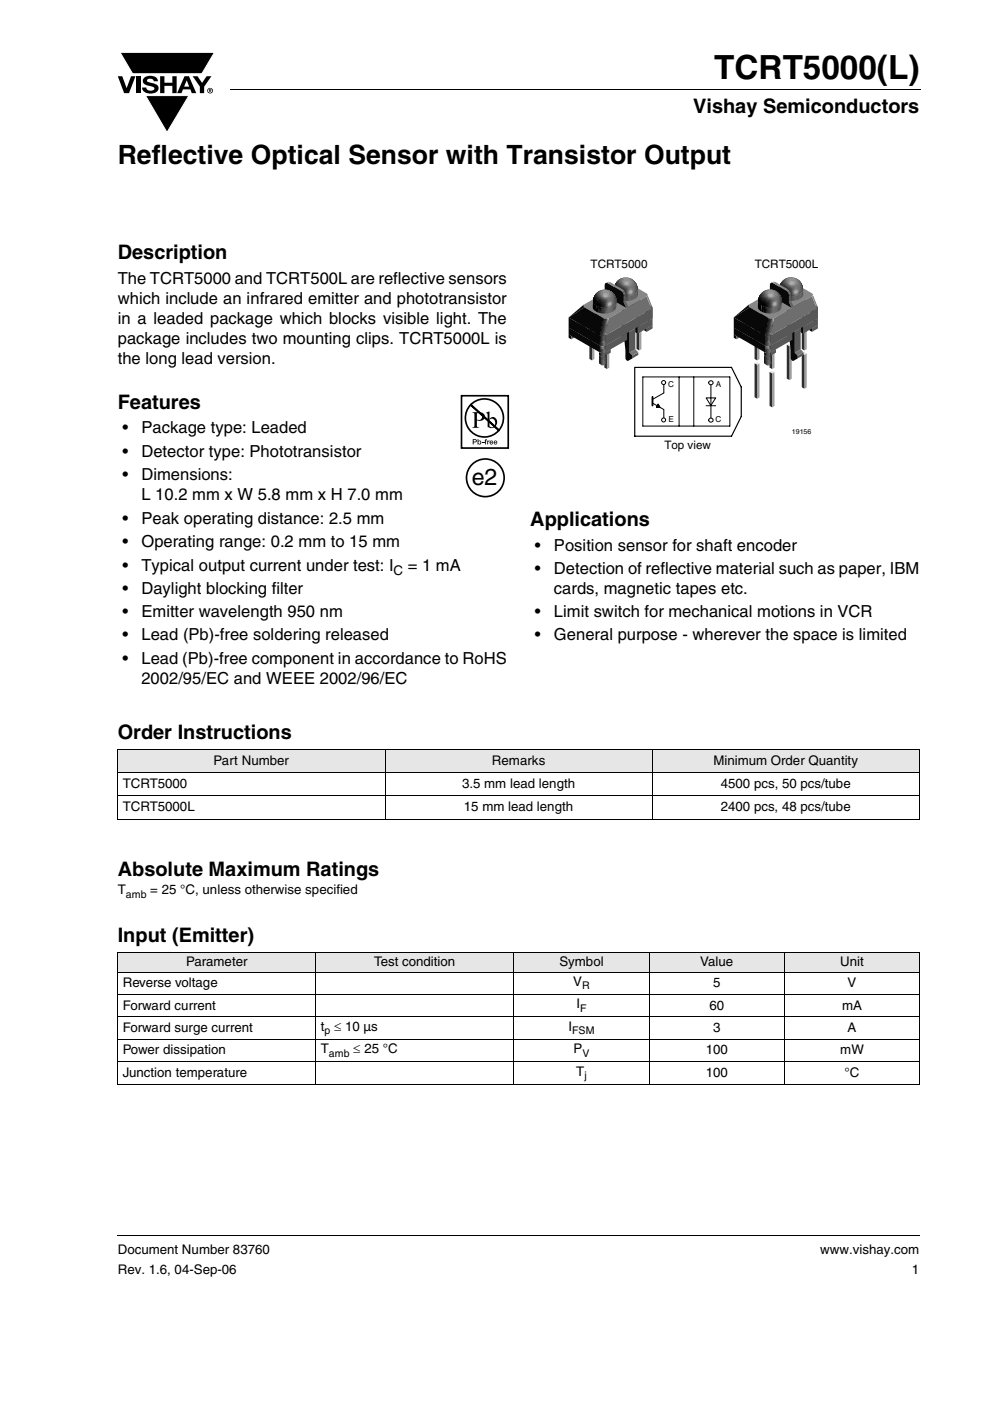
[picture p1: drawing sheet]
<svg xmlns="http://www.w3.org/2000/svg" width="210mm" height="297mm" viewBox="0 0 210 297" stroke-linecap="round" stroke-linejoin="round" font-family="sans-serif">
<defs><g id="words">
<text font-size="7" x="151.5" y="16.7">TCRT5000(L)</text>
<text font-size="5.6" x="25" y="34.8">Reflective Optical Sensor with Transistor Output</text>
<text font-size="4.9" x="100" y="102.9">e2</text>
<g font-size="4.2">
<text x="147" y="24">Vishay Semiconductors</text>
<text x="25" y="55">Description</text>
<text x="25" y="86.7">Features</text>
<text x="112.5" y="111.5">Applications</text>
<text x="25" y="156.7">Order Instructions</text>
<text x="25" y="185.7">Absolute Maximum Ratings</text>
<text x="25" y="199.7">Input (Emitter)</text>
</g>
<g font-size="3.5">
<text x="25" y="60.2">The TCRT5000 and TCRT500L are reflective sensors</text>
<text x="25" y="64.4">which include an infrared emitter and phototransistor</text>
<text x="25" y="68.6">in a leaded package which blocks visible light. The</text>
<text x="25" y="72.9">package includes two mounting clips. TCRT5000L is</text>
<text x="25" y="77.1">the long lead version.</text>
<text x="26" y="91.9">•</text>
<text x="30" y="91.9">Package type: Leaded</text>
<text x="26" y="96.8">•</text>
<text x="26" y="101.8">•</text>
<text x="30" y="96.8">Detector type: Phototransistor</text>
<text x="30" y="101.8">Dimensions:</text>
<text x="30" y="106">L 10.2 mm x W 5.8 mm x H 7.0 mm</text>
<text x="26" y="111.1">•</text>
<text x="30" y="111.1">Peak operating distance: 2.5 mm</text>
<text x="26" y="116">•</text>
<text x="30" y="116">Operating range: 0.2 mm to 15 mm</text>
<text x="113.5" y="116.7">•</text>
<text x="117.5" y="116.7">Position sensor for shaft encoder</text>
<text x="26" y="121">•</text>
<text x="26" y="125.9">•</text>
<text x="30" y="121">Typical output current under test: I</text>
<text x="30" y="125.9">Daylight blocking filter</text>
<text x="86.5" y="121">= 1 mA</text>
<text x="113.5" y="121.7">•</text>
<text x="117.5" y="121.7">Detection of reflective material such as paper, IBM</text>
<text x="117.5" y="125.9">cards, magnetic tapes etc.</text>
<text x="26" y="130.9">•</text>
<text x="30" y="130.9">Emitter wavelength 950 nm</text>
<text x="113.5" y="130.9">•</text>
<text x="117.5" y="130.9">Limit switch for mechanical motions in VCR</text>
<text x="26" y="135.8">•</text>
<text x="30" y="135.8">Lead (Pb)-free soldering released</text>
<text x="113.5" y="135.8">•</text>
<text x="117.5" y="135.8">General purpose - wherever the space is limited</text>
<text x="26" y="140.7">•</text>
<text x="30" y="140.7">Lead (Pb)-free component in accordance to RoHS</text>
<text x="30" y="145">2002/95/EC and WEEE 2002/96/EC</text>
</g>
<g font-size="2.8">
<text x="83.5" y="121.9">C</text>
<text x="26" y="167.1">TCRT5000</text>
<text x="45.3" y="162.1">Part Number</text>
<text x="98" y="167.1">3.5 mm lead length</text>
<text x="104.3" y="162.1">Remarks</text>
<text x="151.3" y="162.1">Minimum Order Quantity</text>
<text x="152.9" y="167.1">4500 pcs, 50 pcs/tube</text>
<text x="26" y="172">TCRT5000L</text>
<text x="98.4" y="172">15 mm lead length</text>
<text x="152.9" y="172">2400 pcs, 48 pcs/tube</text>
<text x="25" y="189.6">T</text>
<text x="31.9" y="189.6">= 25 °C, unless otherwise specified</text>
<text x="26" y="209.3">Reverse voltage</text>
<text x="39.5" y="204.8">Parameter</text>
<text x="79.4" y="204.8">Test condition</text>
<text x="118.6" y="204.8">Symbol</text>
<text x="121.6" y="209">V</text>
<text x="148.5" y="204.8">Value</text>
<text x="151.3" y="209.3">5</text>
<text x="178.2" y="204.8">Unit</text>
<text x="179.8" y="209.3">V</text>
<text x="26" y="214.1">Forward current</text>
<text x="122.3" y="213.8">I</text>
<text x="150.5" y="214.1">60</text>
<text x="178.6" y="214.1">mA</text>
<text x="26" y="218.8">Forward surge current</text>
<text x="68.1" y="218.5">t</text>
<text x="70.9" y="218.5">≤ 10 µs</text>
<text x="120.6" y="218.5">I</text>
<text x="151.3" y="218.8">3</text>
<text x="179.8" y="218.8">A</text>
<text x="26" y="223.6">Power dissipation</text>
<text x="68.1" y="223.3">T</text>
<text x="74.9" y="223.3">≤ 25 °C</text>
<text x="121.6" y="223.3">P</text>
<text x="149.7" y="223.6">100</text>
<text x="178.2" y="223.6">mW</text>
<text x="26" y="228.3">Junction temperature</text>
<text x="122.2" y="228">T</text>
<text x="149.7" y="228.3">100</text>
<text x="179.2" y="228.3">°C</text>
<text x="25" y="265.9">Document Number 83760</text>
<text x="174" y="265.9">www.vishay.com</text>
<text x="25" y="270.1">Rev. 1.6, 04-Sep-06</text>
<text x="193.4" y="270.1">1</text>
</g>
<g font-size="2.5">
<text x="125.3" y="56.9">TCRT5000</text>
<text x="160.1" y="56.9">TCRT5000L</text>
<text x="140.9" y="95.2">Top view</text>
</g>
<g font-size="2.2">
<text x="26.7" y="190.4">amb</text>
<text x="123.5" y="209.7">R</text>
<text x="123" y="214.5">F</text>
<text x="68.8" y="219.2">p</text>
<text x="121.3" y="219.2">FSM</text>
<text x="69.8" y="224">amb</text>
<text x="123.5" y="224">V</text>
<text x="124" y="228.7">j</text>
</g>
<g font-size="1.7">
<text x="141.7" y="82.1">C</text>
<text x="151.8" y="82.1">A</text>
<text x="141.8" y="89.4">E</text>
<text x="151.8" y="89.4">C</text>
</g>
<text font-size="1.5" x="168" y="92.1">19156</text>
</g></defs>
<g fill="#000">
<path d="M25 16.2h.9l1 2.5 .9-2.5h.9l-1.3 3.6h-1.1zM25.5 11.1h20l-2.7 4.5h-14.7zM28.9 16.2h.9v3.6h-.9zM30.6 16.5a2.1 2.1 0 0 1 2.8 .3l.1 .4h-.9a.79 .79 0 0 0-.7-.5 .79 .79 0 0 0-.7 .4l.2 .3 1 .2a1.08 1.08 0 0 1 1.2 1 1.08 1.08 0 0 1-1.1 1.2 1.73 1.73 0 0 1-2.4-1.2h.9a.96 .96 0 0 0 .8 .6 .96 .96 0 0 0 1-.4 1.68 1.68 0 0 0-1.6-.7 .92 .92 0 0 1-.9-.6 .92 .92 0 0 1 .3-1zM34 16.2h.9v1.3h1.7v-1.3h.9v3.6h-.9v-1.6h-1.7v1.6h-.9zM40.9 16.2h1l1 1.4 .9-1.4h1l-1.5 2.2v1.4h-.9v-1.4zM48.9 18.9l.1 .2zM30.9 20.3h9.2l-4.7 7.8zM24.9 261.9l.1 .2z"/>
<path d="M39.6 17l-.5 1.4h1zM39.1 16.2h1l1.5 3.6h-.9l-.3-.8h-1.6l-.3 .8h-.9z"/>
<path d="M44.5 19v.2h.2v-.2zM44.3 18.9h.5v.2l-.1 .2 .1 .3-.3-.3-.2 .3zM44.1 19.2a.46 .46 0 0 0 .9 0 .46 .46 0 0 0-.9 0zM44 19.2a.6 .6 0 0 1 1.2 0 .6 .6 0 0 1-1.2 0z"/>
</g>
<path d="M25.5 11.1h20l-2.7 4.5h-14.7zM30.9 20.3h9.2l-4.7 7.8z" fill="none" stroke="#fff" stroke-width=".21"/>
<path d="M49 19h146.3M25 262h170.1" fill="none" stroke="#000" stroke-width=".21"/>
<g fill="#fff">
<path d="M113.5 41h81v60h-81z"/>
<path d="M120.6 54.7h63.8v41h-63.8z"/>
</g>
<path d="M120.6 67.3l3.2-2.7 .2 .6z" fill="#070707"/>
<path d="M132.4 68.6l.5-.3v3.9l-.5 .3z" fill="#a3a3a3"/>
<path d="M131.5 63.8h3.5v1.4h-3.5z" fill="#2f2f2f"/>
<path d="M131.7 67.1l.5-.3 .1 .1-.5 .2z" fill="#e7e7e7"/>
<path d="M132.5 67.5l.5-.3v1.2l-.5 .3z" fill="#a3a3a3"/>
<path d="M132.4 67.5l.5-.3h.1l-.5 .3z" fill="#e7e7e7"/>
<path d="M135 63.8l2.6 1.5v1.4l-2.6-1.5z" fill="#070707"/>
<path d="M132.4 65.3l.5-.3v2.2l-.5 .3z" fill="#a3a3a3"/>
<path d="M131.8 65l.6 .3v2.2h.1l-.1 5-.6-.3v-3.9l-.1-.1z" fill="#2e2e2e"/>
<path d="M131.8 65l.5-.3 .6 .3-.5 .3z" fill="#e7e7e7"/>
<path d="M135.6 70.4l.5-.3v3.9l-.5 .3z" fill="#a3a3a3"/>
<path d="M128.1 65.2l.5 .3v1.4l-.5-.3z" fill="#070707"/>
<path d="M128.6 65.5l2.9-1.7v1.4l-2.9 1.7z" fill="#585858"/>
<path d="M134.9 68.9l.5-.3 .1 .1-.5 .3z" fill="#e7e7e7"/>
<path d="M135.7 69.4l.5-.3v1.1l-.5 .3z" fill="#a3a3a3"/>
<path d="M135.6 69.3l.5-.3 .1 .1-.5 .3z" fill="#e7e7e7"/>
<path d="M135 66.8l.6 .3v2.2l.1 .1-.1 4.9-.6-.3v-3.9l-.1-.1z" fill="#2e2e2e"/>
<path d="M135.6 67.1l.5-.3v2.2l-.5 .3z" fill="#a3a3a3"/>
<path d="M135 66.8l.5-.3 .6 .3-.5 .3z" fill="#e7e7e7"/>
<path d="M137.6 65.3v3.5" fill="none" stroke="#050505" stroke-width=".21"/>
<path d="M136.6 69.3l.6 .3v.8l-.6-.4z" fill="#070707"/>
<path d="M136.6 69.3l1.3-.7 .5 .3-1.2 .7z" fill="#878787"/>
<path d="M137.2 69.6l1.2-.7v.7l-1.2 .8z" fill="#585858"/>
<path d="M134.7 69l.6 .3v1.5l-.6-.4z" fill="#070707"/>
<g fill="#585858">
<path d="M135.3 69.3l3.1-1.8v1.4l-3.1 1.9z"/>
<path d="M128.1 65.2l3.1-1.9h4.1l3.1 1.8v2.4l-3.1 1.8-.6-.3 2.9-1.7v-2l-2.6-1.5h-3.5l-2.9 1.7z"/>
</g>
<path d="M133.2 76.5l2.2-1.2z" fill="#303030"/>
<path d="M134.1 75.4l1.3-.7v.6l-1.3 .7z" fill="#585858"/>
<path d="M133.5 74.8l1.3-.8 .6 .7-1.3 .7z" fill="#7a7a7a"/>
<path d="M133.5 70.3l1.3-.7v4.4l-1.3 .8z" fill="#585858"/>
<path d="M132.2 69.5l1.2-.7 1.4 .8-1.3 .7z" fill="#878787"/>
<path d="M132.2 69.5l1.3 .8v4.5l.6 .6v.6l-.9 .5-.4-.2-.1-.4v-1.6z" fill="#070707"/>
<path d="M127.2 72.8l1.2-.7z" fill="#5f5f5f"/>
<path d="M127.2 72.8l1.2-.7z" fill="#5a5a5a"/>
<path d="M127.2 72.8l1.2-.7z" fill="#545454"/>
<path d="M127.2 72.9l1.2-.7z" fill="#4e4e4e"/>
<path d="M127.2 72.9l1.2-.7z" fill="#494949"/>
<path d="M127.1 72.9l1.3-.7z" fill="#434343"/>
<path d="M127.1 72.9l1.3-.7z" fill="#3e3e3e"/>
<path d="M127.1 72.9l1.3-.7z" fill="#383838"/>
<path d="M127.1 73l1.2-.8z" fill="#323232"/>
<path d="M125.7 70.5l1.2-.7 .6 .1-1.2 .7z" fill="#848484"/>
<g fill="#585858">
<path d="M127.2 71.1l1.2-.7v1.7l-1.2 .7z"/>
<path d="M131.8 62.8l.5-.3v2.2l-.5 .3z"/>
</g>
<path d="M132.3 62.5l.6 .4v2.1l-.6-.3z" fill="#070707"/>
<path d="M126.3 66.2l1.2-.7 1.4 .7-1.2 .8z" fill="#878787"/>
<path d="M127.7 67l1.2-.8-.5 4.2-1.2 .7z" fill="#585858"/>
<path d="M126.3 66.2l1.4 .8-.5 4.1v1.7l-.2 .2-.4-.3-.9-1.6v-.6l.6 .1z" fill="#070707"/>
<path d="M125.6 72.5l.5-.2v3.8l-.5 .3z" fill="#a3a3a3"/>
<path d="M124.9 71l.5-.3 .1 .1-.5 .3z" fill="#e7e7e7"/>
<path d="M135 64.7l.5-.3v2.1l-.5 .3z" fill="#585858"/>
<path d="M135.5 64.4l.6 .3v2.1l-.6-.3z" fill="#070707"/>
<path d="M125.7 71.5l.5-.3v1.1l-.5 .3z" fill="#a3a3a3"/>
<path d="M125.6 71.4l.5-.3 .1 .1-.5 .3z" fill="#e7e7e7"/>
<path d="M120.6 70.9l.6 .3v.7l-.6-.3z" fill="#070707"/>
<path d="M121.2 71.2l1.2-.7v.7l-1.2 .7z" fill="#585858"/>
<path d="M120.6 70.9l1.2-.7 .6 .3-1.2 .7z" fill="#878787"/>
<path d="M121.7 69.5l4.7-2.7v1.4l-4.7 2.7z" fill="#585858"/>
<path d="M125 68.9l.6 .3v2.2l.1 .1-.1 4.9-.6-.3v-3.9l-.1-.1z" fill="#2e2e2e"/>
<path d="M125 68.9l.5-.3 .6 .4-.5 .2z" fill="#e7e7e7"/>
<g fill="#a3a3a3">
<path d="M125.6 69.2l.5-.2v2.1l-.5 .3z"/>
<path d="M128.7 74.4l.5-.3v3.9l-.5 .2z"/>
</g>
<path d="M128.1 72.8l.4-.3 .2 .1-.5 .3z" fill="#e7e7e7"/>
<path d="M128.7 71.1l.5-.3v2.1l-.5 .3z" fill="#a3a3a3"/>
<path d="M128.2 70.8l.5 .3v2.1l.2 .1-.2 4.9-.5-.3v-3.9h-.1z" fill="#2e2e2e"/>
<path d="M120.6 69.5l5.2-3 .6 .3-4.7 2.7 5.5 3.2 .6-.2 .6 .2 4.1-2.4 .5 .3-4.6 2.7-.6 .1-.6-.1z" fill="#878787"/>
<path d="M125 66.8l.5-.3v2.1l-.5 .3z" fill="#585858"/>
<path d="M125.5 66.5l.6 .3v2.2l-.6-.4z" fill="#070707"/>
<path d="M128.9 73.3l.5-.3v1.2l-.5 .2z" fill="#a3a3a3"/>
<path d="M128.7 73.2l.5-.3 .2 .1-.5 .3z" fill="#e7e7e7"/>
<path d="M127.5 77.2l.4-.1 .2 .2-.4 .2z" fill="#878787"/>
<path d="M128.2 70.8l.5-.3 .5 .3-.5 .3z" fill="#e7e7e7"/>
<path d="M128.1 77.4l.4-.3z" fill="#4e4e4e"/>
<path d="M128.2 77.3l.4-.3z" fill="#494949"/>
<path d="M128.6 76.8v.2l-.4 .3z" fill="#434343"/>
<path d="M128.3 76.6l.3 .2-.5 .4-.1-.1z" fill="#3e3e3e"/>
<path d="M128.2 76.5l.1 .1-.3 .5z" fill="#434343"/>
<path d="M128.1 76.5l-.1 .6z" fill="#494949"/>
<path d="M128.1 76.5l-.1 .6z" fill="#4e4e4e"/>
<path d="M128 76.5l-.1 .6z" fill="#545454"/>
<path d="M127.9 76.5v.6z" fill="#5a5a5a"/>
<path d="M127.8 76.5l.1 .6z" fill="#5f5f5f"/>
<path d="M127.8 76.5v.6z" fill="#656565"/>
<path d="M127.7 76.5l.1 .6z" fill="#6a6a6a"/>
<path d="M127.6 76.5l.2 .6z" fill="#707070"/>
<path d="M127.5 76.5l.2 .6z" fill="#767676"/>
<path d="M127.2 76.7l.3-.2 .2 .6-.2 .1z" fill="#7b7b7b"/>
<path d="M127.1 76.7l.4 .5z" fill="#767676"/>
<path d="M127 76.8l.5 .5z" fill="#707070"/>
<path d="M127 76.9l.5 .4z" fill="#6a6a6a"/>
<path d="M127 77l.5 .4z" fill="#656565"/>
<g fill="#5f5f5f">
<path d="M127.1 77.1l.5 .3z"/>
<path d="M127.2 77.2l.4 .2z"/>
</g>
<path d="M127.3 77.2l.4 .3z" fill="#0b0b0b"/>
<path d="M127.5 77.3l.2 .2z" fill="#111"/>
<path d="M127.6 77.4l.2 .1z" fill="#161616"/>
<path d="M127.7 77.4l.1 .1z" fill="#1c1c1c"/>
<path d="M127.8 77.4h.1l-.1 .1z" fill="#222"/>
<path d="M127.9 77.4l.2-.1-.2 .2z" fill="#272727"/>
<path d="M127.9 77.5l.3-.2z" fill="#2d2d2d"/>
<path d="M128 77.4l.4-.2z" fill="#323232"/>
<path d="M128.2 68.6l.5-.3v2.2l-.5 .3z" fill="#585858"/>
<path d="M128.7 68.3l.5 .3v2.2l-.5-.3z" fill="#070707"/>
<path d="M128.2 74.7l.4 .4v1.8l-.4-.4z" fill="#0b0b0b"/>
<path d="M128.1 74.7l.1 1.8z" fill="#111"/>
<path d="M128.1 74.7v1.8z" fill="#161616"/>
<path d="M128 74.7l.1 1.8z" fill="#1c1c1c"/>
<path d="M127.9 74.7l.1 1.8z" fill="#222"/>
<path d="M127.9 74.7v1.8z" fill="#272727"/>
<path d="M127.9 74.7v1.8z" fill="#2d2d2d"/>
<path d="M127.8 74.7l.1 1.8z" fill="#323232"/>
<path d="M127.8 74.7v1.8z" fill="#383838"/>
<path d="M127.8 74.7v1.8z" fill="#3e3e3e"/>
<path d="M127.7 74.7v1.8z" fill="#434343"/>
<path d="M127.7 74.7v1.8z" fill="#494949"/>
<path d="M127.7 74.7v1.8z" fill="#4e4e4e"/>
<path d="M127.6 74.7v1.8z" fill="#545454"/>
<path d="M127.6 74.7v1.8z" fill="#5a5a5a"/>
<path d="M127.6 74.7v1.8z" fill="#5f5f5f"/>
<path d="M127.5 74.7v1.8z" fill="#656565"/>
<path d="M127.4 74.7h.1v1.8h-.1z" fill="#6a6a6a"/>
<path d="M127.3 74.8v1.8z" fill="#656565"/>
<path d="M127.2 74.8h.1l-.1 1.8z" fill="#5f5f5f"/>
<path d="M127.1 74.9v1.8z" fill="#5a5a5a"/>
<path d="M127.1 74.9v1.8z" fill="#545454"/>
<path d="M127.1 74.9v1.9z" fill="#4e4e4e"/>
<path d="M127.1 75l-.1 1.8z" fill="#494949"/>
<path d="M127 75v1.8z" fill="#434343"/>
<path d="M127 75v1.9z" fill="#3e3e3e"/>
<path d="M127 75.1v1.8z" fill="#383838"/>
<path d="M127 75.1v1.8z" fill="#323232"/>
<g fill="#0b0b0b">
<path d="M127 75.1l.2 .3v1.8l-.2-.3z"/>
<path d="M127.2 75.4l.2 .1v1.8l-.2-.1z"/>
</g>
<path d="M127.4 75.5l.1 1.8z" fill="#111"/>
<path d="M127.5 75.5l.1 1.8z" fill="#161616"/>
<path d="M127.6 75.6v1.8z" fill="#1c1c1c"/>
<path d="M127.6 75.6l.1 1.8z" fill="#222"/>
<path d="M127.7 75.6v1.8z" fill="#272727"/>
<path d="M127.7 75.6l.1 1.8z" fill="#2d2d2d"/>
<path d="M127.8 75.6v1.8z" fill="#323232"/>
<path d="M127.8 75.6v1.8z" fill="#383838"/>
<path d="M127.8 75.6v1.8z" fill="#3e3e3e"/>
<path d="M127.9 75.6v1.8z" fill="#434343"/>
<path d="M127.9 75.6v1.8z" fill="#494949"/>
<path d="M127.9 75.6v1.8z" fill="#4e4e4e"/>
<path d="M127.9 75.6v1.8z" fill="#545454"/>
<path d="M128 75.6v1.8z" fill="#5a5a5a"/>
<path d="M128 75.6v1.8z" fill="#5f5f5f"/>
<path d="M128 75.6v1.8z" fill="#656565"/>
<path d="M128.1 75.6l.2-.1v1.8h-.2z" fill="#6a6a6a"/>
<path d="M128.3 75.5v1.8z" fill="#656565"/>
<path d="M128.3 75.5l.1-.1-.1 1.9z" fill="#5f5f5f"/>
<path d="M128.4 75.4v1.8z" fill="#5a5a5a"/>
<path d="M128.5 75.3v1.8z" fill="#545454"/>
<path d="M128.6 75.3l-.1 1.8z" fill="#4e4e4e"/>
<path d="M128.6 75.2v1.9z" fill="#494949"/>
<path d="M128.6 75.2v1.8z" fill="#434343"/>
<path d="M128.6 75.2v1.8z" fill="#3e3e3e"/>
<path d="M128.6 75.1v1.9z" fill="#383838"/>
<path d="M128.6 75.1v1.8z" fill="#323232"/>
<path d="M128.4 74.7l1.1-.7v.8l-1.1 .6z" fill="#585858"/>
<path d="M127 74.4l.4 .4v.7l-.3-.2z" fill="#0b0b0b"/>
<path d="M127.4 74.8l.1 .7z" fill="#111"/>
<path d="M127.5 74.8l.1 .8z" fill="#161616"/>
<path d="M127.6 74.8v.8z" fill="#1c1c1c"/>
<path d="M127.6 74.8l.1 .8z" fill="#222"/>
<path d="M127.7 74.9v.7z" fill="#272727"/>
<path d="M127.7 74.9l.1 .7z" fill="#2d2d2d"/>
<path d="M127.8 74.9v.7z" fill="#323232"/>
<path d="M127.8 74.9v.7z" fill="#383838"/>
<path d="M127.8 74.9v.7z" fill="#3e3e3e"/>
<path d="M127.9 74.9v.7z" fill="#434343"/>
<path d="M127.9 74.9v.7z" fill="#494949"/>
<path d="M127.9 74.9v.7z" fill="#4e4e4e"/>
<path d="M127.9 74.9v.7z" fill="#545454"/>
<path d="M128 74.9v.7z" fill="#5a5a5a"/>
<path d="M128 74.8v.8z" fill="#5f5f5f"/>
<path d="M128 74.8v.8z" fill="#656565"/>
<path d="M128.1 74.8h.1v.7h-.1z" fill="#6a6a6a"/>
<path d="M128.2 74.8v.7z" fill="#656565"/>
<path d="M128.3 74.7v.8z" fill="#5f5f5f"/>
<path d="M127.1 74.2l.4-.2 .9 .1 .6-.4 .5 .3-1.1 .7-.6 .2a.57 .57 0 0 1-.7-.7z" fill="#878787"/>
<path d="M128.4 73.3l4.6-2.7v1.4l-4.6 2.7z" fill="#585858"/>
<path d="M120.6 69.5l6.6 3.8v1.4l-6.6-3.8z" fill="#070707"/>
<path d="M127.2 73.3l.2 .1v1.4l-.2-.1z" fill="#0b0b0b"/>
<path d="M127.4 73.4l.1 1.4z" fill="#111"/>
<path d="M127.5 73.4l.1 1.4z" fill="#161616"/>
<path d="M127.6 73.4v1.4z" fill="#1c1c1c"/>
<path d="M127.6 73.4l.1 1.5z" fill="#222"/>
<path d="M127.7 73.4v1.5z" fill="#272727"/>
<path d="M127.7 73.4l.1 1.5z" fill="#2d2d2d"/>
<path d="M127.8 73.4v1.5z" fill="#323232"/>
<path d="M127.8 73.4v1.5z" fill="#383838"/>
<path d="M127.8 73.4v1.5z" fill="#3e3e3e"/>
<path d="M127.9 73.4v1.5z" fill="#434343"/>
<path d="M127.9 73.4v1.5z" fill="#494949"/>
<path d="M127.9 73.4v1.5z" fill="#4e4e4e"/>
<path d="M127.9 73.4v1.5z" fill="#545454"/>
<path d="M128 73.4v1.5z" fill="#5a5a5a"/>
<path d="M128 73.4v1.4z" fill="#5f5f5f"/>
<path d="M128 73.4v1.4z" fill="#656565"/>
<path d="M128.1 73.4h.1v1.4h-.1z" fill="#6a6a6a"/>
<path d="M128.2 73.4v1.4z" fill="#656565"/>
<path d="M128.3 73.3v1.4z" fill="#5f5f5f"/>
<path d="M120.6 67.3l6.6 3.8v2.2l-6.6-3.8z" fill="#070707"/>
<path d="M128.4 71.1l10-5.8v2.2l-10 5.8z" fill="#585858"/>
<path d="M128.2 68.6l.5 .3 .5-.3-.5-.3zM125 66.8l.6 .3 .5-.3-.6-.3zM135 64.7l.6 .3 .5-.3-.6-.3zM131.8 62.8l.6 .4 .5-.3-.6-.4z" fill="#878787"/>
<path d="M127.2 71.1l.2 .1v2.2l-.2-.1z" fill="#0b0b0b"/>
<path d="M127.4 71.2l.1 2.2z" fill="#111"/>
<path d="M127.5 71.2l.1 2.2z" fill="#161616"/>
<path d="M127.6 71.3v2.1z" fill="#1c1c1c"/>
<path d="M127.6 71.3l.1 2.1z" fill="#222"/>
<path d="M127.7 71.3v2.1z" fill="#272727"/>
<path d="M127.7 71.3l.1 2.1z" fill="#2d2d2d"/>
<path d="M127.8 71.3v2.1z" fill="#323232"/>
<path d="M127.8 71.3v2.1z" fill="#383838"/>
<path d="M127.8 71.3v2.1z" fill="#3e3e3e"/>
<path d="M127.9 71.3v2.1z" fill="#434343"/>
<path d="M127.9 71.3v2.1z" fill="#494949"/>
<path d="M127.9 71.3v2.1z" fill="#4e4e4e"/>
<path d="M127.9 71.3v2.1z" fill="#545454"/>
<path d="M128 71.3v2.1z" fill="#5a5a5a"/>
<path d="M128 71.3v2.1z" fill="#5f5f5f"/>
<path d="M128 71.3v2.1z" fill="#656565"/>
<path d="M128.1 71.2h.1v2.2h-.1z" fill="#6a6a6a"/>
<path d="M128.2 71.2v2.2z" fill="#656565"/>
<path d="M128.3 71.2v2.1z" fill="#5f5f5f"/>
<path d="M137.4 62.5l1 2.7z" fill="#323232"/>
<path d="M137.4 62.5l1 2.7z" fill="#383838"/>
<path d="M137.4 62.6l1 2.6z" fill="#3e3e3e"/>
<path d="M137.4 62.6l1 2.7z" fill="#434343"/>
<path d="M137.3 62.6l1.1 2.7z" fill="#494949"/>
<path d="M137.3 62.7l1.1 2.6z" fill="#4e4e4e"/>
<path d="M137.3 62.7l1 2.7z" fill="#545454"/>
<path d="M137.2 62.8l1 2.6z" fill="#5a5a5a"/>
<path d="M137.1 62.8l1.1 2.7z" fill="#5f5f5f"/>
<path d="M130.2 62.2l1.3 .6 .1 1.4a1.77 1.77 0 0 1-1.4-2z" fill="#0b0b0b"/>
<path d="M131.5 62.8h.2l.2 1.5-.3-.1z" fill="#111"/>
<path d="M131.7 62.8l.3 .1 .1 1.4h-.2z" fill="#161616"/>
<path d="M132 62.9h.1l.2 1.5-.2-.1z" fill="#1c1c1c"/>
<path d="M132.1 62.9h.2l.1 1.5h-.1z" fill="#222"/>
<path d="M132.3 62.9h.2l.1 1.5h-.2z" fill="#272727"/>
<path d="M132.5 62.9h.1l.1 1.5h-.1z" fill="#2d2d2d"/>
<path d="M132.6 62.9h.1l.2 1.5h-.2z" fill="#323232"/>
<path d="M132.7 62.9h.2l.1 1.5h-.1z" fill="#383838"/>
<path d="M132.9 62.9h.1l.1 1.5h-.1z" fill="#3e3e3e"/>
<path d="M133 62.9h.1l.1 1.5h-.1z" fill="#434343"/>
<path d="M133.1 62.9l.1 1.5z" fill="#494949"/>
<path d="M133.2 62.9l.1 1.4z" fill="#4e4e4e"/>
<path d="M133.3 62.9l.1-.1 .1 1.5h-.1z" fill="#545454"/>
<path d="M133.4 62.8h.1l.1 1.5h-.1z" fill="#5a5a5a"/>
<path d="M133.5 62.8h.2l.1 1.4-.2 .1z" fill="#5f5f5f"/>
<path d="M133.7 62.8l.7-.3 .1 1.4-.7 .3z" fill="#656565"/>
<path d="M134.4 62.5l.3-.3 .1 1.5-.3 .2z" fill="#5f5f5f"/>
<path d="M134.7 62.2h.2l.2 1.3-.3 .2z" fill="#5a5a5a"/>
<path d="M134.9 62.2h.2l.1 1.1-.1 .2z" fill="#545454"/>
<path d="M135.1 62.2l.1 1.1z" fill="#4e4e4e"/>
<path d="M135.2 62.2l.1 1z" fill="#494949"/>
<path d="M135.2 62.2l.1 .8z" fill="#434343"/>
<path d="M135.2 62.2l.2 .7z" fill="#3e3e3e"/>
<path d="M135.3 62.2l.1 .6z" fill="#383838"/>
<path d="M135.3 62.2l.1 .5z" fill="#323232"/>
<path d="M125.8 64.9h.6v1.4a1.08 1.08 0 0 1-.6-1.4zM126.5 65h.5l-.1 1.6-.5-.3z" fill="#000"/>
<path d="M127 65l.3 .1-.1 1.6-.3-.1z" fill="#030303"/>
<path d="M127.3 65.1h.2l-.1 1.6h-.2z" fill="#090909"/>
<path d="M127.5 65.1l.2 .1-.1 1.6-.2-.1z" fill="#0f0f0f"/>
<path d="M127.7 65.2h.1l-.1 1.6h-.1z" fill="#151515"/>
<path d="M127.8 65.2h.2l-.1 1.6h-.2z" fill="#1b1b1b"/>
<path d="M128 65.2h.1l-.1 1.6h-.1z" fill="#212121"/>
<path d="M128.1 65.2h.1l-.1 1.6h-.1z" fill="#272727"/>
<path d="M128.2 65.2v1.6z" fill="#2d2d2d"/>
<path d="M128.3 65.2l-.1 1.6z" fill="#343434"/>
<path d="M128.4 65.2l-.1 1.7z" fill="#3a3a3a"/>
<path d="M128.5 65.2l-.1 1.7z" fill="#404040"/>
<path d="M128.6 65.2l-.2 1.7z" fill="#464646"/>
<path d="M128.6 65.2l-.1 1.7z" fill="#4c4c4c"/>
<path d="M128.7 65.2l-.1 1.7z" fill="#525252"/>
<path d="M128.8 65.2l-.1 1.6z" fill="#585858"/>
<path d="M128.9 65.2l-.1 1.6z" fill="#5e5e5e"/>
<path d="M129 65.2h.1l-.1 1.6h-.2z" fill="#646464"/>
<path d="M129.1 65.2l.5-.1-.1 1.6-.5 .1z" fill="#6b6b6b"/>
<path d="M129.6 65.1h.2l-.1 1.6h-.2z" fill="#646464"/>
<path d="M129.8 65.1l.2-.1-.1 1.6-.2 .1z" fill="#5e5e5e"/>
<path d="M130 65h.2l-.1 1.5-.2 .1z" fill="#585858"/>
<path d="M130.2 65h.3l-.1 1.3-.3 .2z" fill="#525252"/>
<path d="M130.5 65h.1l-.2 1.3z" fill="#4c4c4c"/>
<path d="M130.6 65l-.1 1.2z" fill="#464646"/>
<path d="M130.7 65l-.1 1.1z" fill="#404040"/>
<path d="M130.7 65l-.1 1z" fill="#3a3a3a"/>
<path d="M130.8 65l-.1 .9z" fill="#343434"/>
<path d="M130.8 65l-.1 .8z" fill="#2d2d2d"/>
<path d="M123.8 64.7l8.5-4.9 .8 .1 4 2.3 .3 .3-.3 .3-8.3 4.8-.8-.1-4-2.3-.2-.2z" fill="#878787"/>
<path d="M130.2 61.5l.4 .8 .9 .5 .1 1.1h-.4a.78 .78 0 0 1-.9-.9z" fill="#0b0b0b"/>
<path d="M131.5 62.8h.2l.2 1.1h-.3z" fill="#111"/>
<path d="M131.7 62.8l.3 .1 .1 1h-.2z" fill="#161616"/>
<path d="M132 62.9h.1l.2 1h-.2z" fill="#1c1c1c"/>
<path d="M132.1 62.9h.2l.1 1h-.1z" fill="#222"/>
<path d="M132.3 62.9h.2l.1 1h-.2z" fill="#272727"/>
<path d="M132.5 62.9h.1l.1 1h-.1z" fill="#2d2d2d"/>
<path d="M132.6 62.9h.1l.2 1h-.2z" fill="#323232"/>
<path d="M132.7 62.9h.2l.1 1h-.1z" fill="#383838"/>
<path d="M132.9 62.9h.1l.1 1h-.1z" fill="#3e3e3e"/>
<path d="M133 62.9h.1l.1 1z" fill="#434343"/>
<path d="M133.1 62.9l.2 1z" fill="#494949"/>
<path d="M133.2 62.9l.2 1z" fill="#4e4e4e"/>
<path d="M133.3 62.9l.1-.1 .1 1.1h-.1z" fill="#545454"/>
<path d="M133.4 62.8h.1l.1 1.1h-.1z" fill="#5a5a5a"/>
<path d="M133.5 62.8h.2l.1 1.1h-.2z" fill="#5f5f5f"/>
<path d="M133.7 62.8l.7-.3 .1 1.4h-.7z" fill="#656565"/>
<path d="M134.4 62.5l.3-.3 .1 1.5-.2 .2h-.1z" fill="#5f5f5f"/>
<path d="M134.7 62.2l.2-.2 .2 1.5-.3 .2z" fill="#5a5a5a"/>
<path d="M135.1 61.8l.1 1.5-.1 .2-.2-1.5z" fill="#545454"/>
<path d="M135.2 61.7v1.6z" fill="#4e4e4e"/>
<path d="M135.2 61.6l.1 1.6z" fill="#494949"/>
<path d="M135.2 61.5l.1 1.5z" fill="#434343"/>
<path d="M135.3 61.3l.1 1.6z" fill="#3e3e3e"/>
<path d="M135.3 61.2l.1 1.6z" fill="#383838"/>
<path d="M135.3 61.1l.1 1.6z" fill="#323232"/>
<g fill="#929292">
<path d="M131.1 59.4l.3-.2a2.52 2.52 0 0 1 2.6 0 1.37 1.37 0 0 0-1.4 .2 1.75 1.75 0 0 1 2.6 1.5 1.57 1.57 0 0 1-1.2 1.8 2.86 2.86 0 0 1-3.7-.9 2.45 2.45 0 0 1 .8-2.4z"/>
<path d="M131 59.5l.6-.4 .8-.3 .9 .1 .7 .3-1.1-.1-.3 .4a.62 .62 0 0 0 .1 1 .62 .62 0 0 0 .9-.5l-.5-.9a1.95 1.95 0 0 1 2.2 2 1.96 1.96 0 0 1-2 1.7 2.72 2.72 0 0 1-3-1v-1.1z"/>
</g>
<path d="M131 59.5l.6-.4 .8-.3 .9 .1 .7 .3-.7-.1a.71 .71 0 0 0-.8-.1 .71 .71 0 0 0-.3 .8 .78 .78 0 0 0 1.2 .6 .78 .78 0 0 0-.1-1.3 2.04 2.04 0 0 1 1.8 2.7 3.3 3.3 0 0 1-4.7 .3 2.24 2.24 0 0 1 .6-2.6z" fill="#8c8c8c"/>
<path d="M131 59.5l.6-.4 .8-.3 .9 .1 .7 .3-.5-.2a.85 .85 0 0 0-1.1 0 .85 .85 0 0 0-.2 1.1 .89 .89 0 0 0 1.3 .4 .89 .89 0 0 0 0-1.5 2.1 2.1 0 0 1 1.6 2.8 3.3 3.3 0 0 1-4.7 .3 2.24 2.24 0 0 1 .6-2.6z" fill="#878787"/>
<path d="M131 59.5l.6-.4 .8-.3 .9 .1 .7 .3-.5-.2a.99 .99 0 0 0-1.5 .4l.1 .6a.96 .96 0 0 0 1.4 .6 .96 .96 0 0 0 .1-1.6 2.14 2.14 0 0 1 1.5 2.8 3.3 3.3 0 0 1-4.7 .3 2.24 2.24 0 0 1 .6-2.6z" fill="#818181"/>
<path d="M131 59.5l.6-.4 .8-.3 .9 .1 .7 .3a2.81 2.81 0 0 0-2-.1 1.19 1.19 0 0 0 .6 1.5 1.19 1.19 0 0 0 1.6-.6l-.2-.7-.3-.3a2.19 2.19 0 0 1 1.4 2.8 3.3 3.3 0 0 1-4.7 .3 2.24 2.24 0 0 1 .6-2.6z" fill="#7b7b7b"/>
<path d="M131 59.5l.6-.4 .7-.3h.9l.8 .4-.2-.1a1.78 1.78 0 0 0-2 0 1.45 1.45 0 0 0 1.8 1.8v.2a.99 .99 0 0 0-.3 1.3 .84 .84 0 0 0 1-.4 .84 .84 0 0 0-.3-1.1v-.1a1.07 1.07 0 0 0-.2-1.7 2.22 2.22 0 0 1 1.3 2.7 3.3 3.3 0 0 1-4.7 .3 2.24 2.24 0 0 1 .6-2.6z" fill="#767676"/>
<g fill="#707070">
<path d="M133 58.8l1 .4z"/>
<path d="M131 59.5l.8-.5 1.1-.2-.8 .1a.8 .8 0 0 0-.5 .7 .8 .8 0 0 0 .4 .7l.4 .3 1 .4-.1 .3a.79 .79 0 0 0 .4 1.3 1.34 1.34 0 0 0 .6-1.9 1.23 1.23 0 0 0-.5-1.6 2.24 2.24 0 0 1 1.3 2.7 3.3 3.3 0 0 1-4.7 .3 2.24 2.24 0 0 1 .6-2.6z"/>
</g>
<g fill="#6a6a6a">
<path d="M133.5 58.9l.5 .3z"/>
<path d="M131 59.5l.6-.4 .8-.3-.7 .3a1.14 1.14 0 0 0 .6 1.5l.7 .3 .3 .1v.3a.93 .93 0 0 0 .2 1.3 1.24 1.24 0 0 0 1-1.7v-1.1l-.6-.7a2.26 2.26 0 0 1 1.2 2.7 3.3 3.3 0 0 1-4.7 .3 2.24 2.24 0 0 1 .6-2.6z"/>
</g>
<g fill="#656565">
<path d="M133.8 59l.2 .2z"/>
<path d="M131 59.5l1.1-.6-.5 .3a1.3 1.3 0 0 0 .7 1.5l.7 .2 .1 .4a.87 .87 0 0 0 .7 1.4l.3-.1a2.78 2.78 0 0 0 .1-3.3l-.2-.2a2.27 2.27 0 0 1 1.1 2.7 3.3 3.3 0 0 1-4.7 .3 2.24 2.24 0 0 1 .6-2.6z"/>
</g>
<g fill="#5f5f5f">
<path d="M133.9 59.1l.1 .1z"/>
<path d="M131 59.5l.9-.6-.4 .3a1.4 1.4 0 0 0 1 1.6l.5 .3 .1 .3a.99 .99 0 0 0 .6 1.4 2.55 2.55 0 0 1-3.5-1.3l.2-1z"/>
</g>
<path d="M131 59.5l.7-.5a.54 .54 0 0 0-.3 .9l.7 .7 .9 .6a1.27 1.27 0 0 0 .5 1.6 2.53 2.53 0 0 1-3.3-1.3l.2-1z" fill="#5a5a5a"/>
<path d="M131 59.5l.6-.4-.3 .2a1.77 1.77 0 0 0 1.3 1.7 .68 .68 0 0 1 .3 .9l.2 .7 .3 .2a2.5 2.5 0 0 1-3.2-1.3l.2-1z" fill="#545454"/>
<path d="M131 59.5l.5-.4-.3 .3a1 1 0 0 0 .7 1.2l.9 .7a1.78 1.78 0 0 0 .5 1.6 2.46 2.46 0 0 1-3.1-1.4l.2-1z" fill="#4e4e4e"/>
<path d="M131 59.5l.4-.3a.67 .67 0 0 0 .1 1.2l.3 .3a1.41 1.41 0 0 1 1.1 1.7l.3 .5a2.43 2.43 0 0 1-3-1.4l.2-1z" fill="#494949"/>
<path d="M131 59.5l.3-.2-.3 .3a1.64 1.64 0 0 0 1.3 1.4l.4 .5 .2 1 .2 .4a2.39 2.39 0 0 1-2.9-1.4l.2-1z" fill="#434343"/>
<path d="M131 59.5l.2-.1-.3 .5 .1 .3 1.1 .9a1.46 1.46 0 0 1 .7 1.5l.2 .3a2.16 2.16 0 0 1-2.8-1.5l.2-.9z" fill="#3e3e3e"/>
<path d="M131 59.5h.1l-.2 .1a.88 .88 0 0 0 .6 1.1 1.76 1.76 0 0 1 1.2 1.9l.2 .3a2.09 2.09 0 0 1-2.7-1.6l.2-1z" fill="#383838"/>
<path d="M131 59.5a.89 .89 0 0 0 .6 1.4 2.01 2.01 0 0 1 1.1 2 2.05 2.05 0 0 1-2.5-1.6l.2-1z" fill="#323232"/>
<path d="M130.9 59.6v.1a.98 .98 0 0 0 .7 1.3 1.94 1.94 0 0 1 1 1.9 2.05 2.05 0 0 1-2.4-1.5l.2-.9z" fill="#2d2d2d"/>
<path d="M130.8 59.8a1.03 1.03 0 0 0 .8 1.4 1.79 1.79 0 0 1 .9 1.7 1.87 1.87 0 0 1-2.1-.9 1.87 1.87 0 0 1 .4-2.2z" fill="#272727"/>
<path d="M130.7 59.9l-.1 .2a1.29 1.29 0 0 0 1 1.1 1.68 1.68 0 0 1 .7 1.7 1.77 1.77 0 0 1-2.1-1.8z" fill="#222"/>
<path d="M130.6 60a.66 .66 0 0 0 .2 .9 1.8 1.8 0 0 1 1.3 2 1.72 1.72 0 0 1-1.9-1.8z" fill="#1c1c1c"/>
<path d="M130.5 60.1v.1a.68 .68 0 0 0 .3 .8 1.61 1.61 0 0 1 1.2 1.9 1.73 1.73 0 0 1-1.5-2.8z" fill="#161616"/>
<path d="M130.4 60.3a1.13 1.13 0 0 0 .9 1.3 1.32 1.32 0 0 1 .4 1.2 1.66 1.66 0 0 1-1.3-2.5z" fill="#111"/>
<path d="M134 59.1a2.28 2.28 0 0 1 1.1 2.7l-.7 .7a3.1 3.1 0 0 0 .1-2.9z" fill="#5f5f5f"/>
<path d="M134.1 59.2a2.15 2.15 0 0 1 .9 2.8l-.3 .2 .1-.5a2.42 2.42 0 0 0-.7-2.5z" fill="#5a5a5a"/>
<path d="M130.3 60.6a1.21 1.21 0 0 0 .9 1.2l.3 .4v.6a1.58 1.58 0 0 1-1.2-2.2z" fill="#0b0b0b"/>
<path d="M134.2 59.3a2.11 2.11 0 0 1 .7 2.7 3.1 3.1 0 0 0-.7-2.7z" fill="#545454"/>
<path d="M134.4 59.4l.5 .6a1.87 1.87 0 0 1 .2 1.8v-.5a2.4 2.4 0 0 0-.7-1.9z" fill="#4e4e4e"/>
<circle cx="132.9" cy="60" r=".51" fill="#a1a1a1"/>
<path d="M134.5 59.5l.5 .7a1.79 1.79 0 0 1 .2 1.5l-.1-.5a2.44 2.44 0 0 0-.6-1.7z" fill="#494949"/>
<path d="M134.6 59.6l.5 .9 .1 1.1-.1-1z" fill="#434343"/>
<path d="M134.8 59.8l.3 .7 .1 1-.1-1z" fill="#3e3e3e"/>
<circle cx="132.9" cy="60" r=".45" fill="#a8a8a8"/>
<path d="M134.9 60l.4 1.3z" fill="#383838"/>
<path d="M133.5 61.3l.3-.2a.65 .65 0 0 1 .5 .9 .65 .65 0 0 1-1 .2l-.1-.3z" fill="#7b7b7b"/>
<path d="M135 60.2l.3 1z" fill="#323232"/>
<path d="M133.5 61.4l.2-.2a.58 .58 0 0 1 .5 .8 .58 .58 0 0 1-.9 .2v-.2z" fill="#818181"/>
<path d="M132.6 59.8h.4l.2 .3-.4 .2-.3-.3z" fill="#acacac"/>
<circle cx="133.8" cy="61.9" r=".51" fill="#878787"/>
<circle cx="133.8" cy="61.9" r=".46" fill="#8c8c8c"/>
<circle cx="133.8" cy="61.9" r=".41" fill="#929292"/>
<path d="M132.6 60l.3-.1 .2 .2-.4 .1z" fill="#b1b1b1"/>
<circle cx="133.8" cy="61.9" r=".36" fill="#a1a1a1"/>
<path d="M133.5 61.7l.2-.1h.3v.4l-.4 .2z" fill="#a8a8a8"/>
<path d="M133.6 61.8l.3-.1v.3l-.3 .1z" fill="#acacac"/>
<path d="M133.7 61.8l.2 .1-.2 .2z" fill="#b1b1b1"/>
<path d="M128.5 60l.4 .1 2.7 1.5a1.48 1.48 0 0 1 .7 1.2v1.3l.5 1.2-5.1-3 .6-.6v-1.3z" fill="#070707"/>
<path d="M128.5 60l.4-.3z" fill="#4e4e4e"/>
<path d="M128.5 60l.4-.3z" fill="#545454"/>
<path d="M128.5 60l.4-.3z" fill="#5a5a5a"/>
<path d="M128.5 60l.5-.3z" fill="#5f5f5f"/>
<path d="M128.5 60l.5-.3z" fill="#656565"/>
<path d="M128.5 60l.5-.3z" fill="#6a6a6a"/>
<path d="M128.6 60l.4-.3z" fill="#707070"/>
<path d="M128.6 60l.5-.3z" fill="#767676"/>
<path d="M128.6 60l.5-.3z" fill="#7b7b7b"/>
<path d="M128.7 60l.4-.3z" fill="#818181"/>
<path d="M128.7 60l.5-.3z" fill="#878787"/>
<path d="M128.7 60l.5-.3z" fill="#8c8c8c"/>
<path d="M128.8 60l.6-.2z" fill="#929292"/>
<path d="M128.9 60.1l.5-.3z" fill="#a1a1a1"/>
<path d="M132.3 64.1l.4-.3 .6 1.2-.5 .3z" fill="#656565"/>
<path d="M128.9 60.1l.5-.3 2.7 1.5-.5 .3z" fill="#878787"/>
<path d="M132.3 62.8l.4-.3v1.3l-.4 .3z" fill="#585858"/>
<path d="M131.6 61.6l.5-.3 .1 .2-.4 .2z" fill="#a1a1a1"/>
<path d="M131.8 61.7l.5-.2z" fill="#a8a8a8"/>
<path d="M131.8 61.8l.6-.2z" fill="#a1a1a1"/>
<path d="M131.9 61.9l.5-.2z" fill="#929292"/>
<path d="M132 61.9l.4-.2z" fill="#8c8c8c"/>
<path d="M132 62l.5-.2z" fill="#878787"/>
<path d="M132 62l.5-.2z" fill="#818181"/>
<path d="M132.1 62.1l.4-.2z" fill="#7b7b7b"/>
<path d="M132.1 62.1l.4-.2 .2 .4-.5 .2z" fill="#767676"/>
<path d="M132.2 62.5l.5-.2z" fill="#707070"/>
<path d="M132.3 62.6l.4-.3z" fill="#6a6a6a"/>
<path d="M132.3 62.6l.4-.2z" fill="#656565"/>
<path d="M132.3 62.7l.4-.2z" fill="#5f5f5f"/>
<path d="M125.8 63.7a1.17 1.17 0 0 0 .7 1l-.1 1.4a.66 .66 0 0 1-.7-.8zM126.5 64.7l.5 .3-.1 1.5-.5-.2z" fill="#000"/>
<path d="M127 65l.3 .1-.1 1.4h-.3z" fill="#030303"/>
<path d="M127.3 65.1h.2l-.1 1.4h-.2z" fill="#090909"/>
<path d="M127.5 65.1l.2 .1-.1 1.3h-.2z" fill="#0f0f0f"/>
<path d="M127.7 65.2h.1l-.1 1.3h-.1z" fill="#151515"/>
<path d="M127.8 65.2h.2l-.1 1.3h-.2z" fill="#1b1b1b"/>
<path d="M128 65.2h.1l-.1 1.3h-.1z" fill="#212121"/>
<path d="M128.1 65.2h.1l-.1 1.3h-.1z" fill="#272727"/>
<path d="M128.2 65.2l-.1 1.3z" fill="#2d2d2d"/>
<path d="M128.3 65.2l-.1 1.3z" fill="#343434"/>
<path d="M128.4 65.2l-.1 1.3z" fill="#3a3a3a"/>
<path d="M128.5 65.2l-.1 1.3z" fill="#404040"/>
<path d="M128.6 65.2l-.2 1.3z" fill="#464646"/>
<path d="M128.6 65.2l-.1 1.3z" fill="#4c4c4c"/>
<path d="M128.7 65.2l-.1 1.3z" fill="#525252"/>
<path d="M128.8 65.2l-.1 1.3z" fill="#585858"/>
<path d="M128.9 65.2l-.1 1.3z" fill="#5e5e5e"/>
<path d="M129 65.2h.1l-.1 1.3h-.2z" fill="#646464"/>
<path d="M129.1 65.2l.5-.1-.1 1.4h-.5z" fill="#6b6b6b"/>
<path d="M129.6 65.1h.2l-.1 1.4h-.2z" fill="#646464"/>
<path d="M129.8 65.1l.2-.1-.1 1.5h-.2z" fill="#5e5e5e"/>
<path d="M130 65l.2-.2-.1 1.7h-.2z" fill="#585858"/>
<path d="M130.2 64.8l.3-.1-.1 1.6-.3 .2z" fill="#525252"/>
<path d="M130.5 64.7l.1-.1-.1 1.6-.1 .1z" fill="#4c4c4c"/>
<path d="M130.7 64.5l-.2 1.7z" fill="#464646"/>
<path d="M130.7 64.4l-.1 1.7z" fill="#404040"/>
<path d="M130.8 64.3l-.2 1.7z" fill="#3a3a3a"/>
<path d="M130.8 64.2l-.1 1.7z" fill="#343434"/>
<path d="M130.8 64.1l-.1 1.7z" fill="#2d2d2d"/>
<g fill="#8f8f8f">
<path d="M126.5 62.1a2.44 2.44 0 0 1 3.1-.4 2.44 2.44 0 0 1 1 2.9 3.8 3.8 0 0 1-4.1 .1 3.9 3.9 0 0 1 1.9-2.9 3.9 3.9 0 0 0-1.9 2.9 1.6 1.6 0 0 1 0-2.6z"/>
<path d="M126.5 62.1a2.5 2.5 0 0 1 2.9-.4 2.5 2.5 0 0 1 1.3 2.6 3.3 3.3 0 0 1-4.2 .4 3.9 3.9 0 0 1 1.8-2.9l-.4 .5a.6 .6 0 0 0 .5 .8 .6 .6 0 0 0 .7-.7l-.6-.7a4 4 0 0 0-2 3 1.57 1.57 0 0 1-.1-2.4z"/>
</g>
<path d="M126.5 62.1a2.5 2.5 0 0 1 2.9-.4 2.5 2.5 0 0 1 1.3 2.6 3.3 3.3 0 0 1-4.2 .4l.4-1.4 1-1.2-.1 .5a.8 .8 0 0 0 1.1 .4 .8 .8 0 0 0 .2-1.2 .8 .8 0 0 0-1.2-.1v.4l-1 1.2-.4 1.4a1.57 1.57 0 0 1-.1-2.4z" fill="#898989"/>
<path d="M126.5 62.1a2.5 2.5 0 0 1 2.9-.4 2.5 2.5 0 0 1 1.3 2.6 3.3 3.3 0 0 1-4.2 .4l.4-1.3 .8-1.1a.86 .86 0 0 0 .8 .9 .86 .86 0 0 0 .9-.8 .86 .86 0 0 0-.8-.9 .65 .65 0 0 0-.7 0 .65 .65 0 0 0-.2 .8l-.8 1.1-.4 1.3a1.57 1.57 0 0 1-.1-2.4z" fill="#838383"/>
<path d="M126.5 62.1a2.5 2.5 0 0 1 2.9-.4 2.5 2.5 0 0 1 1.3 2.6 3.3 3.3 0 0 1-4.2 .4l.2-1 .9-1.3a1 1 0 0 0 1 .8 1 1 0 0 0 1-.9 1.26 1.26 0 0 0-1.9-.7l-.1 .8-.9 1.3-.2 1a1.57 1.57 0 0 1-.1-2.4z" fill="#7d7d7d"/>
<path d="M126.5 62.1a2.5 2.5 0 0 1 2.9-.4 2.5 2.5 0 0 1 1.3 2.6 3.3 3.3 0 0 1-4.2 .4l.2-.9 .8-1.3a1.16 1.16 0 0 0 1.1 .8 1.16 1.16 0 0 0 1.1-.8 1.36 1.36 0 0 0-2.2-.8v.8l-.8 1.3-.2 .9a1.57 1.57 0 0 1-.1-2.4z" fill="#777"/>
<path d="M126.5 62.1a2.5 2.5 0 0 1 2.9-.4 2.5 2.5 0 0 1 1.3 2.6 3.3 3.3 0 0 1-4.2 .4l.2-.9 .8-1.3a1.93 1.93 0 0 0 1.7 1 1.36 1.36 0 0 0-.4 1.5 .81 .81 0 0 0 1.1-.4 .81 .81 0 0 0-.3-1.1l-.1-.1a1.16 1.16 0 0 0 .2-1.4 1.16 1.16 0 0 0-1.2-.6 1.21 1.21 0 0 0-1.2 .4l.2 .7-.8 1.3-.2 .9a1.57 1.57 0 0 1-.1-2.4z" fill="#717171"/>
<g fill="#6b6b6b">
<path d="M128.6 61.4h.2a2.37 2.37 0 0 1 1.8 3.2 3.8 3.8 0 0 1-4.1 .1l.2-.9 .7-1.2a2.09 2.09 0 0 0 1.5 .9l.1 .1a1.28 1.28 0 0 0-.1 1.4 .9 .9 0 0 0 .9-.3 .9 .9 0 0 0 .1-1v-.5a1.3 1.3 0 0 0-1.3-1.8z"/>
<path d="M126.5 62.1a2.52 2.52 0 0 1 1.9-.7h-.5l-.6 .3-.1 .4 .2 .5-.7 1.2-.2 .9a1.57 1.57 0 0 1-.1-2.4z"/>
</g>
<g fill="#646464">
<path d="M129.1 61.5a2.34 2.34 0 0 1 1.5 3.1l-1 .5a1.63 1.63 0 0 0 .5-1.7 1.46 1.46 0 0 0-1-1.9z"/>
<path d="M126.5 62.1l.7-.5 .7-.2-.5 .2a.7 .7 0 0 0 0 1l-.7 1.3-.2 .8a1.57 1.57 0 0 1-.1-2.4z"/>
</g>
<g fill="#5e5e5e">
<path d="M129.3 61.6a2.32 2.32 0 0 1 1.3 3l-.8 .5a2.85 2.85 0 0 0-.1-3.2z"/>
<path d="M126.5 62.1l1.2-.6-.5 .1a.72 .72 0 0 0 .1 1.1l-.6 1.2-.2 .8a1.57 1.57 0 0 1-.1-2.4z"/>
</g>
<g fill="#585858">
<path d="M129.5 61.7a2.29 2.29 0 0 1 1.1 2.9l-.6 .4a3.3 3.3 0 0 0 0-2.9z"/>
<path d="M126.5 62.1l1-.6-.4 .2a.74 .74 0 0 0 .2 1.1l-.7 1.1-.1 .8a1.57 1.57 0 0 1-.1-2.4z"/>
</g>
<g fill="#525252">
<path d="M129.6 61.8a2.32 2.32 0 0 1 1.1 2.7l-.5 .3 .2-.4a2.47 2.47 0 0 0-.8-2.6z"/>
<path d="M126.5 62.1l.8-.5-.3 .2a.78 .78 0 0 0 .2 1l-.6 1.1-.1 .8a1.57 1.57 0 0 1-.1-2.4z"/>
</g>
<g fill="#4c4c4c">
<path d="M129.8 61.9a2.3 2.3 0 0 1 .8 2.6l-.1 .2a2.79 2.79 0 0 0-.7-2.8z"/>
<path d="M126.5 62.1l.7-.5-.4 .3a.82 .82 0 0 0 .4 1l-.6 1.1-.1 .7a1.57 1.57 0 0 1-.1-2.4z"/>
</g>
<g fill="#464646">
<path d="M129.9 62a2.19 2.19 0 0 1 .7 2.6 3.3 3.3 0 0 0-.7-2.6z"/>
<path d="M126.5 62.1l.6-.4-.4 .3a.86 .86 0 0 0 .4 .9l-.5 1.1-.1 .7a1.57 1.57 0 0 1-.1-2.4z"/>
</g>
<g fill="#404040">
<path d="M130 62.1a2.28 2.28 0 0 1 .7 2.4v-.6a2.55 2.55 0 0 0-.7-1.8z"/>
<path d="M126.5 62.1l.4-.3-.3 .3a.88 .88 0 0 0 .5 .9l-.5 1-.1 .7a1.57 1.57 0 0 1-.1-2.4z"/>
</g>
<g fill="#3a3a3a">
<path d="M130.2 62.2a2.36 2.36 0 0 1 .5 2.2l-.1-1.4z"/>
<path d="M126.5 62.1l.3-.3-.2 .4a.93 .93 0 0 0 .4 .9l-.5 1.6a1.57 1.57 0 0 1-.1-2.4z"/>
</g>
<g fill="#343434">
<path d="M130.3 62.4l.4 .9 .1 1-.1-1.1z"/>
<path d="M126.5 62.1l.2-.2-.2 .4v.3l.5 .6-.5 1.5a1.57 1.57 0 0 1-.1-2.4z"/>
</g>
<g fill="#2d2d2d">
<path d="M130.4 62.6l.3 .7 .1 .9v-.8z"/>
<path d="M126.5 62.1l.1-.1-.2 .6 .6 .6-.5 1.5a1.57 1.57 0 0 1-.1-2.4z"/>
</g>
<g fill="#272727">
<path d="M130.6 62.8l.2 1.3z"/>
<path d="M126.5 62.1l-.2 .6 .6 .6-.4 1.4a1.57 1.57 0 0 1-.1-2.4z"/>
</g>
<path d="M126.4 62.2l-.1 .5 .6 .7-.4 1.3a1.57 1.57 0 0 1-.1-2.4z" fill="#212121"/>
<path d="M126.3 62.3v.1a.85 .85 0 0 0 .5 1.1l-.3 1.2a1.54 1.54 0 0 1-.2-2.3z" fill="#1b1b1b"/>
<path d="M126.2 62.4a.78 .78 0 0 0 .6 1.2l-.3 1.1a1.52 1.52 0 0 1-.3-2.3z" fill="#151515"/>
<path d="M126.1 62.6a.79 .79 0 0 0 .6 1.1l-.2 1a1.44 1.44 0 0 1-.4-2.1z" fill="#0f0f0f"/>
<path d="M126.1 62.7l-.1 .5 .7 .7-.2 .8a1.39 1.39 0 0 1-.4-2z" fill="#090909"/>
<path d="M126 62.9a.85 .85 0 0 0 .6 1.1l-.1 .7a1.31 1.31 0 0 1-.5-1.8z" fill="#030303"/>
<path d="M127.4 62.6a1.8 1.8 0 0 0 1.4 1v.3a.89 .89 0 0 0 .3 1.3l-1.7-.1-.9-.4 .2-.8z" fill="#646464"/>
<path d="M127.3 62.7l.4 .4 .9 .5 .1 .2a1.05 1.05 0 0 0 .3 1.4l-1.6-.1-.9-.4 .2-.8z" fill="#5e5e5e"/>
<path d="M127.3 62.8l.3 .4 1 .5v1l.3 .5-1.5-.1-.9-.4 .1-.8z" fill="#585858"/>
<path d="M127.2 62.8l.9 .7a.88 .88 0 0 1 .4 1.2l.3 .5-1.5-.1-.8-.4 .1-.8z" fill="#525252"/>
<path d="M127.2 62.9l.5 .5a.96 .96 0 0 1 .8 1.4l.2 .4-1.4-.1-.8-.4 .1-.7z" fill="#4c4c4c"/>
<path d="M127.1 62.9l.4 .4a1.14 1.14 0 0 1 .9 1.5l.2 .4-1.3-.1-.8-.4 .1-.7z" fill="#464646"/>
<path d="M125.9 63.1v.1a1.02 1.02 0 0 0 .7 1l-.1 .5a1.23 1.23 0 0 1-.6-1.6z" fill="#000"/>
<path d="M127.1 63l.3 .3a1.35 1.35 0 0 1 1 1.6l.2 .3-1.4-.1-.7-.4 .1-.7z" fill="#404040"/>
<path d="M127 63.1a2.1 2.1 0 0 1 1.3 1.1l.2 1-1.3-.1-.7-.4z" fill="#3a3a3a"/>
<path d="M127 63.2l.2 .1a1.71 1.71 0 0 1 1.2 1.8h-.8l-1.1-.4z" fill="#343434"/>
<path d="M127 63.2l.5 .4a1.69 1.69 0 0 1 .8 1.6l-1.2-.2-.6-.3z" fill="#2d2d2d"/>
<path d="M126.9 63.3a1.92 1.92 0 0 1 1.3 1.9l-1.7-.5z" fill="#272727"/>
<path d="M127.9 62.4a.53 .53 0 0 1 .8-.3 .53 .53 0 0 1 .2 .8 .57 .57 0 0 1-.7 .1 .57 .57 0 0 1-.3-.6z" fill="#a0a0a0"/>
<path d="M126.9 63.4a1.86 1.86 0 0 1 1.2 1.8l-1.6-.5z" fill="#212121"/>
<path d="M126.8 63.5a1.82 1.82 0 0 1 1.2 1.7l-1.5-.5z" fill="#1b1b1b"/>
<path d="M126.8 63.6a1.71 1.71 0 0 1 1 1.6l-1.3-.5z" fill="#151515"/>
<path d="M128 62.4a.52 .52 0 0 1 .9 .1v.3a.51 .51 0 0 1-.6 .2 .51 .51 0 0 1-.3-.5z" fill="#a6a6a6"/>
<path d="M129.1 63.8l.3-.1a.69 .69 0 0 1 .4 .9 .69 .69 0 0 1-.9 .4 .86 .86 0 0 1 .2-1.2z" fill="#777"/>
<path d="M126.7 63.7l.1 .1a1.49 1.49 0 0 1 .9 1.4l-1.2-.5z" fill="#0f0f0f"/>
<path d="M129.2 63.9l.2-.1 .4 .2a.72 .72 0 0 1-.6 1l-.3-.1a.76 .76 0 0 1 .3-1z" fill="#7d7d7d"/>
<path d="M129.1 64l.2-.1 .4 .1a.61 .61 0 0 1 0 .7 .61 .61 0 0 1-.7 .2l-.2-.2z" fill="#838383"/>
<path d="M126.7 63.9h.1a1.26 1.26 0 0 1 .7 1.2l-1-.4z" fill="#090909"/>
<path d="M128.1 62.4a.42 .42 0 0 1 .7 .2v.2a.43 .43 0 0 1-.8-.2z" fill="#ababab"/>
<circle cx="129.3" cy="64.5" r=".46" fill="#898989"/>
<path d="M126.6 64a1.16 1.16 0 0 1 .7 1.1l-.8-.4z" fill="#030303"/>
<circle cx="129.3" cy="64.5" r=".41" fill="#8f8f8f"/>
<circle cx="129.3" cy="64.5" r=".36" fill="#a0a0a0"/>
<path d="M128.2 62.5h.4l.1 .2-.3 .1-.2-.1z" fill="#b0b0b0"/>
<path d="M126.6 64.2l.4 .4v.4l-.5-.3z" fill="#000"/>
<path d="M129.1 64.3l.3-.1 .2 .2-.1 .3-.4 .1z" fill="#a6a6a6"/>
<path d="M129.1 64.4l.3-.2 .1 .4-.3 .1z" fill="#ababab"/>
<path d="M129.2 64.4h.2l-.1 .2h-.1z" fill="#b0b0b0"/>
<path d="M120.6 67.3l3.4-2.1 4 2.3-.8 3.6z" fill="#070707"/>
<path d="M129.1 67.5l8-4.7 1.1 2.7-9.8 5.6z" fill="#6e6e6e"/>
<path d="M129.1 67.5l-.8 3.7z" fill="#5f5f5f"/>
<path d="M129 67.5l-.8 3.7z" fill="#656565"/>
<path d="M128.8 67.6l.2-.1-.8 3.7h-.1z" fill="#6a6a6a"/>
<path d="M128.8 67.6l-.8 3.7z" fill="#656565"/>
<path d="M128.7 67.6l-.7 3.7z" fill="#5f5f5f"/>
<path d="M128.7 67.6l-.7 3.7z" fill="#5a5a5a"/>
<path d="M128.7 67.6l-.8 3.7z" fill="#545454"/>
<path d="M128.6 67.6l-.7 3.7z" fill="#4e4e4e"/>
<path d="M128.6 67.6l-.7 3.7z" fill="#494949"/>
<path d="M128.6 67.6l-.7 3.7z" fill="#434343"/>
<path d="M128.6 67.6l-.8 3.7z" fill="#3e3e3e"/>
<path d="M128.5 67.6l-.7 3.7z" fill="#383838"/>
<path d="M128.5 67.6l-.7 3.7z" fill="#323232"/>
<path d="M128.4 67.6l-.7 3.7z" fill="#2d2d2d"/>
<path d="M128.4 67.6l-.7 3.7z" fill="#272727"/>
<path d="M128.3 67.6l-.7 3.7z" fill="#222"/>
<path d="M128.3 67.6l-.7 3.7z" fill="#1c1c1c"/>
<path d="M128.2 67.6l-.6 3.7z" fill="#161616"/>
<path d="M128.1 67.6l-.6 3.6z" fill="#111"/>
<path d="M128 67.5l.1 .1-.7 3.6-.2-.1z" fill="#0b0b0b"/>
<path d="M140.8 81.5v1.8M140.8 86.9v1.8" fill="none" stroke="#000" stroke-width=".21"/>
<circle cx="140.8" cy="89" r=".43" fill="#fff"/>
<circle cx="140.8" cy="89" r=".43" fill="none" stroke="#000" stroke-width=".21"/>
<circle cx="140.8" cy="81.1" r=".43" fill="#fff"/>
<g fill="none" stroke="#000" stroke-width=".21">
<path d="M136.3 79.9h18.5v10.4h-18.5zM144 79.9v10.4M147.2 79.9v10.4M150.8 81.1v8"/>
<circle cx="140.8" cy="81.1" r=".43"/>
</g>
<circle cx="150.8" cy="89.1" r=".46" fill="#fff"/>
<circle cx="150.8" cy="89.1" r=".46" fill="none" stroke="#000" stroke-width=".21"/>
<circle cx="150.8" cy="81.1" r=".44" fill="#fff"/>
<g fill="none" stroke="#000" stroke-width=".21">
<path d="M138.3 84.1h.2v1.9h-.2zM138.3 85.4l2.5 1.4M139.6 85.7l.4 .7h-.8zM140.8 83.3l-2.5 1.4M149.8 84.4h2l-1 1.6zM149.8 86h2M150.7 84.3v.2M150.8 86h.1"/>
<circle cx="150.8" cy="81.1" r=".44"/>
</g>
<path d="M139.6 85.7l.4 .7h-.8z" fill="#000"/>
<path d="M138.3 84.1h.2v1.9h-.2z" fill="#000"/>
<path d="M134.6 77.9h20.6l2 4.2v6.2l-2 4.2h-20.6z" fill="none" stroke="#000" stroke-width=".25"/>
<path d="M170.1 74.9l.5-.3 .5 .3-.5 .3z" fill="#e7e7e7"/>
<path d="M170.6 75.2l.5-.3v7.2l-.5 .3z" fill="#a3a3a3"/>
<path d="M170.1 74.9l.5 .3v7.2l-.5-.3z" fill="#2e2e2e"/>
<path d="M166.9 73.1l.5-.3 .5 .3-.5 .3z" fill="#e7e7e7"/>
<path d="M167.4 73.4l.5-.3v7.2l-.5 .3z" fill="#a3a3a3"/>
<path d="M166.9 73.1l.5 .3v7.2l-.5-.3z" fill="#2e2e2e"/>
<path d="M163.2 78.9l.5-.3 .6 .3-.5 .3z" fill="#e7e7e7"/>
<path d="M163.8 79.2l.5-.3v7.2l-.5 .3z" fill="#a3a3a3"/>
<path d="M163.2 78.9l.6 .3v7.2l-.6-.4z" fill="#2e2e2e"/>
<path d="M160 77l.5-.3 .6 .4-.5 .3z" fill="#e7e7e7"/>
<path d="M160.6 77.4l.5-.3v7.2l-.5 .2z" fill="#a3a3a3"/>
<path d="M160 77l.6 .4v7.1l-.6-.3z" fill="#2e2e2e"/>
<path d="M155.6 67.3l3.2-2.7 .2 .5z" fill="#070707"/>
<path d="M167.4 68.6l.5-.3v3.9l-.5 .3z" fill="#a3a3a3"/>
<path d="M166.6 63.8h3.5v1.4h-3.5z" fill="#2f2f2f"/>
<path d="M166.8 67.1l.5-.3h.1l-.5 .3z" fill="#e7e7e7"/>
<path d="M167.6 67.5l.5-.3v1.2l-.5 .3z" fill="#a3a3a3"/>
<path d="M167.4 67.4l.5-.2h.2l-.5 .3z" fill="#e7e7e7"/>
<path d="M170.1 63.8l2.6 1.5v1.4l-2.6-1.5z" fill="#070707"/>
<path d="M167.4 65.3l.5-.3v2.2l-.5 .2z" fill="#a3a3a3"/>
<path d="M166.9 65l.5 .3v2.1l.2 .1-.2 5-.5-.3v-3.9l-.1-.1z" fill="#2e2e2e"/>
<path d="M166.9 65l.5-.3 .5 .3-.5 .3z" fill="#e7e7e7"/>
<path d="M170.6 70.4l.5-.3v3.9l-.5 .3z" fill="#a3a3a3"/>
<path d="M163.1 65.1l.6 .4v1.4l-.6-.3z" fill="#070707"/>
<path d="M163.7 65.5l2.9-1.7v1.4l-2.9 1.7z" fill="#585858"/>
<path d="M169.9 68.9l.5-.3 .2 .1-.5 .3z" fill="#e7e7e7"/>
<path d="M170.7 69.3l.5-.2v1.1l-.5 .3z" fill="#a3a3a3"/>
<path d="M170.6 69.3l.5-.3 .1 .1-.5 .2z" fill="#e7e7e7"/>
<path d="M170.1 66.8l.5 .3v2.2h.1l-.1 5-.5-.3v-3.9l-.2-.1z" fill="#2e2e2e"/>
<path d="M170.6 67.1l.5-.3v2.2l-.5 .3z" fill="#a3a3a3"/>
<path d="M170.1 66.8l.5-.3 .5 .3-.5 .3z" fill="#e7e7e7"/>
<path d="M172.7 65.3v3.4" fill="none" stroke="#050505" stroke-width=".21"/>
<path d="M171.7 69.3l.5 .3v.7l-.5-.3z" fill="#070707"/>
<path d="M171.7 69.3l1.2-.7 .6 .3-1.3 .7z" fill="#878787"/>
<path d="M172.2 69.6l1.3-.7v.7l-1.3 .7z" fill="#585858"/>
<path d="M169.8 69l.5 .3v1.4l-.5-.3z" fill="#070707"/>
<g fill="#585858">
<path d="M170.3 69.3l3.2-1.8v1.4l-3.2 1.8z"/>
<path d="M163.1 65.1l3.2-1.8h4.1l3.1 1.8v2.4l-3.2 1.8-.5-.3 2.9-1.7v-2l-2.6-1.5h-3.5l-2.9 1.7z"/>
</g>
<path d="M168.3 76.5l2.1-1.2z" fill="#303030"/>
<path d="M169.2 75.4l1.2-.7v.6l-1.2 .7z" fill="#585858"/>
<path d="M168.6 74.8l1.2-.7 .6 .6-1.2 .7z" fill="#7a7a7a"/>
<path d="M168.6 70.3l1.2-.7v4.5l-1.2 .7z" fill="#585858"/>
<path d="M167.2 69.5l1.2-.7 1.4 .8-1.2 .7z" fill="#878787"/>
<path d="M167.2 69.5l1.4 .8v4.5l.6 .6v.6l-.9 .5-.4-.2-.2-.4v-1.6z" fill="#070707"/>
<path d="M162.2 72.8l1.3-.7z" fill="#5f5f5f"/>
<path d="M162.2 72.8l1.3-.7z" fill="#5a5a5a"/>
<path d="M162.2 72.8l1.3-.7z" fill="#545454"/>
<path d="M162.2 72.9l1.2-.7z" fill="#4e4e4e"/>
<path d="M162.2 72.9l1.2-.7z" fill="#494949"/>
<path d="M162.2 72.9l1.2-.7z" fill="#434343"/>
<path d="M162.1 72.9l1.3-.7z" fill="#3e3e3e"/>
<path d="M162.1 72.9l1.3-.7z" fill="#383838"/>
<path d="M162.1 73l1.3-.8z" fill="#323232"/>
<path d="M160.7 70.5l1.3-.7 .6 .1-1.3 .7z" fill="#848484"/>
<g fill="#585858">
<path d="M162.2 71.1l1.3-.7v1.7l-1.3 .7z"/>
<path d="M166.9 62.8l.5-.3v2.2l-.5 .3z"/>
</g>
<path d="M167.4 62.5l.5 .3v2.2l-.5-.3z" fill="#070707"/>
<path d="M161.3 66.2l1.3-.8 1.4 .8-1.3 .7z" fill="#878787"/>
<path d="M162.7 66.9l1.3-.7-.5 4.2-1.3 .7z" fill="#585858"/>
<path d="M161.3 66.2l1.4 .7-.5 4.2v1.7l-.2 .2-.4-.3-.9-1.6v-.6l.6 .1z" fill="#070707"/>
<path d="M160.6 72.5l.5-.2v3.8l-.5 .3z" fill="#a3a3a3"/>
<path d="M159.9 71l.5-.3 .1 .1-.5 .3z" fill="#e7e7e7"/>
<path d="M170.1 64.6l.5-.2v2.1l-.5 .3z" fill="#585858"/>
<path d="M170.6 64.4l.5 .3v2.1l-.5-.3z" fill="#070707"/>
<path d="M160.7 71.5l.5-.3v1.1l-.5 .3z" fill="#a3a3a3"/>
<path d="M160.6 71.4l.5-.3 .1 .1-.5 .3z" fill="#e7e7e7"/>
<path d="M155.6 70.9l.6 .3v.7l-.6-.3z" fill="#070707"/>
<path d="M156.2 71.2l1.2-.7v.7l-1.2 .7z" fill="#585858"/>
<path d="M155.6 70.9l1.3-.7 .5 .3-1.2 .7z" fill="#878787"/>
<path d="M156.8 69.5l4.6-2.7v1.4l-4.6 2.7z" fill="#585858"/>
<path d="M160 68.9l.6 .3v2.2l.1 .1-.1 4.9-.6-.3v-3.9l-.1-.1z" fill="#2e2e2e"/>
<path d="M160 68.9l.5-.3 .6 .4-.5 .2z" fill="#e7e7e7"/>
<g fill="#a3a3a3">
<path d="M160.6 69.2l.5-.2v2.1l-.5 .3z"/>
<path d="M163.8 74.4l.5-.3v3.9l-.5 .3z"/>
</g>
<path d="M163.1 72.8l.5-.3 .1 .1-.5 .3z" fill="#e7e7e7"/>
<path d="M163.8 71.1l.5-.3v2.1l-.5 .3z" fill="#a3a3a3"/>
<path d="M163.2 70.7l.6 .4v2.1l.1 .1-.1 5-.6-.4v-3.8l-.1-.1z" fill="#2e2e2e"/>
<path d="M155.6 69.5l5.3-3.1 .5 .4-4.6 2.7 5.5 3.2 .5-.2 .6 .2 4.1-2.4 .6 .3-4.7 2.7-.6 .1-.5-.1z" fill="#878787"/>
<path d="M160 66.8l.5-.3v2.1l-.5 .3z" fill="#585858"/>
<path d="M160.5 66.5l.6 .3v2.2l-.6-.4z" fill="#070707"/>
<path d="M163.9 73.3l.5-.3v1.2l-.5 .2z" fill="#a3a3a3"/>
<path d="M163.8 73.2l.5-.3 .1 .1-.5 .3z" fill="#e7e7e7"/>
<path d="M162.5 77.2l.4-.1 .3 .2-.4 .2z" fill="#878787"/>
<path d="M163.2 70.7l.5-.2 .6 .3-.5 .3z" fill="#e7e7e7"/>
<path d="M163.1 77.4l.4-.3z" fill="#4e4e4e"/>
<path d="M163.2 77.3l.4-.3z" fill="#494949"/>
<path d="M163.6 76.8v.2l-.4 .3z" fill="#434343"/>
<path d="M163.4 76.6l.2 .2-.4 .4-.1-.1z" fill="#3e3e3e"/>
<path d="M163.3 76.5l.1 .1-.3 .5z" fill="#434343"/>
<path d="M163.2 76.5l-.2 .6z" fill="#494949"/>
<path d="M163.1 76.5l-.1 .6z" fill="#4e4e4e"/>
<path d="M163 76.5v.6z" fill="#545454"/>
<path d="M163 76.5l-.1 .6z" fill="#5a5a5a"/>
<path d="M162.9 76.5v.6z" fill="#5f5f5f"/>
<path d="M162.8 76.5l.1 .6z" fill="#656565"/>
<path d="M162.7 76.5l.1 .6z" fill="#6a6a6a"/>
<path d="M162.6 76.5l.2 .6z" fill="#707070"/>
<path d="M162.5 76.5l.3 .6z" fill="#767676"/>
<path d="M162.2 76.7l.3-.2 .2 .6-.1 .1z" fill="#7b7b7b"/>
<path d="M162.1 76.7l.4 .5z" fill="#767676"/>
<path d="M162.1 76.8l.4 .5z" fill="#707070"/>
<path d="M162.1 76.9l.4 .4z" fill="#6a6a6a"/>
<path d="M162.1 77l.4 .4z" fill="#656565"/>
<g fill="#5f5f5f">
<path d="M162.1 77.1l.5 .3z"/>
<path d="M162.3 77.2l.3 .2z"/>
</g>
<path d="M162.3 77.2l.4 .3z" fill="#0b0b0b"/>
<path d="M162.5 77.3l.3 .2z" fill="#111"/>
<path d="M162.7 77.4l.1 .1z" fill="#161616"/>
<path d="M162.8 77.4l.1 .1z" fill="#1c1c1c"/>
<path d="M162.9 77.4h.1l-.1 .1z" fill="#222"/>
<path d="M163 77.4h.1l-.2 .1z" fill="#272727"/>
<path d="M163 77.5l.2-.2z" fill="#2d2d2d"/>
<path d="M163 77.5l.4-.3z" fill="#323232"/>
<path d="M163.2 68.6l.5-.3v2.2l-.5 .2z" fill="#585858"/>
<path d="M163.7 68.3l.6 .3v2.2l-.6-.3z" fill="#070707"/>
<path d="M163.2 74.7l.4 .4v1.8l-.4-.4z" fill="#0b0b0b"/>
<path d="M163.2 74.7v1.8z" fill="#111"/>
<path d="M163.1 74.7l.1 1.8z" fill="#161616"/>
<path d="M163 74.7l.1 1.8z" fill="#1c1c1c"/>
<path d="M163 74.7v1.8z" fill="#222"/>
<path d="M162.9 74.7l.1 1.8z" fill="#272727"/>
<path d="M162.9 74.7v1.8z" fill="#2d2d2d"/>
<path d="M162.9 74.7v1.8z" fill="#323232"/>
<path d="M162.8 74.7v1.8z" fill="#383838"/>
<path d="M162.8 74.7v1.8z" fill="#3e3e3e"/>
<path d="M162.8 74.7v1.8z" fill="#434343"/>
<path d="M162.7 74.7v1.8z" fill="#494949"/>
<path d="M162.7 74.7v1.8z" fill="#4e4e4e"/>
<path d="M162.7 74.7v1.8z" fill="#545454"/>
<path d="M162.7 74.7v1.8z" fill="#5a5a5a"/>
<path d="M162.6 74.7v1.8z" fill="#5f5f5f"/>
<path d="M162.6 74.7v1.8z" fill="#656565"/>
<path d="M162.4 74.7h.2v1.8h-.2z" fill="#6a6a6a"/>
<path d="M162.3 74.8v1.8z" fill="#656565"/>
<path d="M162.2 74.8h.1l-.1 1.8z" fill="#5f5f5f"/>
<path d="M162.2 74.9v1.8z" fill="#5a5a5a"/>
<path d="M162.2 74.9l-.1 1.8z" fill="#545454"/>
<path d="M162.1 74.9v1.9z" fill="#4e4e4e"/>
<path d="M162.1 75v1.8z" fill="#494949"/>
<path d="M162.1 75v1.8z" fill="#434343"/>
<path d="M162.1 75.1v1.8z" fill="#3e3e3e"/>
<path d="M162.1 75.1v1.8z" fill="#383838"/>
<path d="M162.1 75.1v1.8z" fill="#323232"/>
<g fill="#0b0b0b">
<path d="M162.1 75.1l.2 .3v1.8l-.2-.3z"/>
<path d="M162.3 75.4l.2 .1v1.8l-.2-.1z"/>
</g>
<path d="M162.5 75.5v1.8z" fill="#111"/>
<path d="M162.5 75.5l.1 1.9z" fill="#161616"/>
<path d="M162.6 75.6l.1 1.8z" fill="#1c1c1c"/>
<path d="M162.7 75.6v1.8z" fill="#222"/>
<path d="M162.7 75.6l.1 1.8z" fill="#272727"/>
<path d="M162.8 75.6v1.8z" fill="#2d2d2d"/>
<path d="M162.8 75.6v1.8z" fill="#323232"/>
<path d="M162.8 75.6l.1 1.8z" fill="#383838"/>
<path d="M162.9 75.6v1.8z" fill="#3e3e3e"/>
<path d="M162.9 75.6v1.8z" fill="#434343"/>
<path d="M162.9 75.6v1.8z" fill="#494949"/>
<path d="M163 75.6v1.8z" fill="#4e4e4e"/>
<path d="M163 75.6v1.8z" fill="#545454"/>
<path d="M163 75.6v1.8z" fill="#5a5a5a"/>
<path d="M163 75.6v1.8z" fill="#5f5f5f"/>
<path d="M163.1 75.6v1.8z" fill="#656565"/>
<path d="M163.1 75.6l.2-.1v1.8l-.2 .1z" fill="#6a6a6a"/>
<path d="M163.3 75.5v1.8z" fill="#656565"/>
<path d="M163.4 75.5l.1-.1-.1 1.9z" fill="#5f5f5f"/>
<path d="M163.5 75.4v1.8z" fill="#5a5a5a"/>
<path d="M163.6 75.3l-.1 1.9z" fill="#545454"/>
<path d="M163.6 75.3v1.8z" fill="#4e4e4e"/>
<path d="M163.6 75.2v1.9z" fill="#494949"/>
<path d="M163.6 75.2v1.8z" fill="#434343"/>
<path d="M163.6 75.2v1.8z" fill="#3e3e3e"/>
<path d="M163.6 75.1v1.9z" fill="#383838"/>
<path d="M163.6 75.1v1.8z" fill="#323232"/>
<path d="M163.4 74.7l1.2-.6v.7l-1.2 .7z" fill="#585858"/>
<path d="M162.1 74.4l.4 .4v.7l-.4-.2z" fill="#0b0b0b"/>
<path d="M162.5 74.8v.7z" fill="#111"/>
<path d="M162.5 74.8l.1 .8z" fill="#161616"/>
<path d="M162.6 74.8l.1 .8z" fill="#1c1c1c"/>
<path d="M162.7 74.9v.7z" fill="#222"/>
<path d="M162.7 74.9l.1 .7z" fill="#272727"/>
<path d="M162.8 74.9v.7z" fill="#2d2d2d"/>
<path d="M162.8 74.9v.7z" fill="#323232"/>
<path d="M162.8 74.9l.1 .7z" fill="#383838"/>
<path d="M162.9 74.9v.7z" fill="#3e3e3e"/>
<path d="M162.9 74.9v.7z" fill="#434343"/>
<path d="M162.9 74.9v.7z" fill="#494949"/>
<path d="M163 74.9v.7z" fill="#4e4e4e"/>
<path d="M163 74.9v.7z" fill="#545454"/>
<path d="M163 74.9v.7z" fill="#5a5a5a"/>
<path d="M163 74.9v.7z" fill="#5f5f5f"/>
<path d="M163.1 74.8v.8z" fill="#656565"/>
<path d="M163.1 74.8h.2v.7l-.2 .1z" fill="#6a6a6a"/>
<path d="M163.3 74.8v.7z" fill="#656565"/>
<path d="M163.4 74.8v.7z" fill="#5f5f5f"/>
<path d="M162.1 74.2l.4-.2 .9 .1 .6-.4 .6 .4-1.2 .6-.6 .2a.57 .57 0 0 1-.7-.7z" fill="#878787"/>
<path d="M163.4 73.3l4.7-2.7v1.4l-4.7 2.7z" fill="#585858"/>
<path d="M155.6 69.5l6.7 3.8v1.4l-6.7-3.8z" fill="#070707"/>
<path d="M162.3 73.3l.1 .1v1.4l-.1-.1z" fill="#0b0b0b"/>
<path d="M162.4 73.4l.1 1.4z" fill="#111"/>
<path d="M162.5 73.4l.1 1.4z" fill="#161616"/>
<path d="M162.6 73.4l.1 1.5z" fill="#1c1c1c"/>
<path d="M162.7 73.4v1.5z" fill="#222"/>
<path d="M162.7 73.4l.1 1.5z" fill="#272727"/>
<path d="M162.8 73.4v1.5z" fill="#2d2d2d"/>
<path d="M162.8 73.4v1.5z" fill="#323232"/>
<path d="M162.8 73.4l.1 1.5z" fill="#383838"/>
<path d="M162.9 73.4v1.5z" fill="#3e3e3e"/>
<path d="M162.9 73.4v1.5z" fill="#434343"/>
<path d="M162.9 73.4v1.5z" fill="#494949"/>
<path d="M163 73.4v1.5z" fill="#4e4e4e"/>
<path d="M163 73.4v1.5z" fill="#545454"/>
<path d="M163 73.4v1.5z" fill="#5a5a5a"/>
<path d="M163 73.4v1.5z" fill="#5f5f5f"/>
<path d="M163.1 73.4v1.4z" fill="#656565"/>
<path d="M163.1 73.4h.2v1.4h-.2z" fill="#6a6a6a"/>
<path d="M163.3 73.4v1.4z" fill="#656565"/>
<path d="M163.4 73.3v1.5z" fill="#5f5f5f"/>
<path d="M155.6 67.3l6.7 3.8v2.2l-6.7-3.8z" fill="#070707"/>
<path d="M163.4 71.1l10.1-5.8v2.2l-10.1 5.8z" fill="#585858"/>
<path d="M163.2 68.6l.6 .3 .5-.3-.6-.3zM160 66.8l.6 .3 .5-.3-.6-.3zM170.1 64.6l.5 .4 .5-.3-.5-.3zM166.9 62.8l.5 .3 .5-.3-.5-.3z" fill="#878787"/>
<path d="M162.3 71.1l.1 .1v2.2l-.1-.1z" fill="#0b0b0b"/>
<path d="M162.4 71.2l.1 2.2z" fill="#111"/>
<path d="M162.5 71.2l.1 2.2z" fill="#161616"/>
<path d="M162.6 71.3l.1 2.1z" fill="#1c1c1c"/>
<path d="M162.7 71.3v2.1z" fill="#222"/>
<path d="M162.7 71.3l.1 2.1z" fill="#272727"/>
<path d="M162.8 71.3v2.1z" fill="#2d2d2d"/>
<path d="M162.8 71.3v2.1z" fill="#323232"/>
<path d="M162.8 71.3l.1 2.1z" fill="#383838"/>
<path d="M162.9 71.3v2.1z" fill="#3e3e3e"/>
<path d="M162.9 71.3v2.1z" fill="#434343"/>
<path d="M162.9 71.3v2.1z" fill="#494949"/>
<path d="M163 71.3v2.1z" fill="#4e4e4e"/>
<path d="M163 71.3v2.1z" fill="#545454"/>
<path d="M163 71.3v2.1z" fill="#5a5a5a"/>
<path d="M163 71.3v2.1z" fill="#5f5f5f"/>
<path d="M163.1 71.3v2.1z" fill="#656565"/>
<path d="M163.1 71.2h.2v2.2h-.2z" fill="#6a6a6a"/>
<path d="M163.3 71.2v2.2z" fill="#656565"/>
<path d="M163.4 71.2v2.1z" fill="#5f5f5f"/>
<path d="M172.4 62.5l1.1 2.6z" fill="#323232"/>
<path d="M172.4 62.5l1.1 2.7z" fill="#383838"/>
<path d="M172.4 62.5l1.1 2.7z" fill="#3e3e3e"/>
<path d="M172.4 62.6l1.1 2.6z" fill="#434343"/>
<path d="M172.4 62.6l1 2.7z" fill="#494949"/>
<path d="M172.4 62.6l1 2.7z" fill="#4e4e4e"/>
<path d="M172.4 62.7l1 2.7z" fill="#545454"/>
<path d="M172.3 62.8l1 2.6z" fill="#5a5a5a"/>
<path d="M172.2 62.8l1.1 2.7z" fill="#5f5f5f"/>
<path d="M165.3 62.2l1.2 .5 .1 1.5a1.77 1.77 0 0 1-1.3-2z" fill="#0b0b0b"/>
<path d="M166.5 62.7l.3 .1 .1 1.5-.3-.1z" fill="#111"/>
<path d="M166.8 62.8l.2 .1 .1 1.4h-.2z" fill="#161616"/>
<path d="M167 62.9h.2l.1 1.5-.2-.1z" fill="#1c1c1c"/>
<path d="M167.2 62.9h.2l.1 1.5h-.2z" fill="#222"/>
<path d="M167.4 62.9h.1l.1 1.5h-.1z" fill="#272727"/>
<path d="M167.5 62.9h.2l.1 1.5h-.2z" fill="#2d2d2d"/>
<path d="M167.7 62.9h.1l.1 1.5h-.1z" fill="#323232"/>
<path d="M167.8 62.9h.1l.1 1.5h-.1z" fill="#383838"/>
<path d="M167.9 62.9h.1l.1 1.5h-.1z" fill="#3e3e3e"/>
<path d="M168 62.9h.1l.2 1.4-.2 .1z" fill="#434343"/>
<path d="M168.1 62.9l.2 1.4z" fill="#494949"/>
<path d="M168.2 62.8l.2 1.5z" fill="#4e4e4e"/>
<path d="M168.3 62.8h.2l.1 1.5h-.1z" fill="#545454"/>
<path d="M168.5 62.8h.1l.1 1.5h-.1z" fill="#5a5a5a"/>
<path d="M168.6 62.8l.1-.1 .1 1.5-.1 .1z" fill="#5f5f5f"/>
<path d="M168.7 62.7l.7-.3 .2 1.5-.8 .3z" fill="#656565"/>
<path d="M169.4 62.4l.4-.2 .1 1.5-.3 .2z" fill="#5f5f5f"/>
<path d="M169.8 62.2h.2l.1 1.3-.2 .2z" fill="#5a5a5a"/>
<path d="M170 62.2h.1l.1 1.1-.1 .2z" fill="#545454"/>
<path d="M170.1 62.2l.1 1.1z" fill="#4e4e4e"/>
<path d="M170.2 62.2l.1 1z" fill="#494949"/>
<path d="M170.3 62.2l.1 .8z" fill="#434343"/>
<path d="M170.3 62.2l.1 .7z" fill="#3e3e3e"/>
<path d="M170.3 62.2l.1 .6z" fill="#383838"/>
<path d="M170.3 62.2l.1 .5z" fill="#323232"/>
<path d="M160.8 64.9h.7l-.1 1.4a1.08 1.08 0 0 1-.6-1.4zM161.5 65h.6l-.2 1.6-.5-.3z" fill="#000"/>
<path d="M162.1 65l.2 .1-.1 1.6-.3-.1z" fill="#030303"/>
<path d="M162.3 65.1h.2l-.1 1.6h-.2z" fill="#090909"/>
<path d="M162.5 65.1h.2l-.1 1.7-.2-.1z" fill="#0f0f0f"/>
<path d="M162.7 65.1l.2 .1-.1 1.6h-.2z" fill="#151515"/>
<path d="M162.9 65.2h.1l-.1 1.6h-.1z" fill="#1b1b1b"/>
<path d="M163 65.2h.1l-.1 1.6h-.1z" fill="#212121"/>
<path d="M163.1 65.2h.1l-.1 1.6h-.1z" fill="#272727"/>
<path d="M163.2 65.2v1.6z" fill="#2d2d2d"/>
<path d="M163.3 65.2l-.1 1.6z" fill="#343434"/>
<path d="M163.4 65.2l-.1 1.6z" fill="#3a3a3a"/>
<path d="M163.5 65.2l-.1 1.6z" fill="#404040"/>
<path d="M163.6 65.2l-.1 1.6z" fill="#464646"/>
<path d="M163.7 65.2l-.1 1.6z" fill="#4c4c4c"/>
<path d="M163.7 65.2l-.1 1.6z" fill="#525252"/>
<path d="M163.8 65.2l-.1 1.6z" fill="#585858"/>
<path d="M163.9 65.2l-.1 1.6z" fill="#5e5e5e"/>
<path d="M164 65.2h.1l-.1 1.6h-.1z" fill="#646464"/>
<path d="M164.1 65.2l.5-.1-.1 1.6-.5 .1z" fill="#6b6b6b"/>
<path d="M164.6 65.1l.2-.1-.1 1.7h-.2z" fill="#646464"/>
<path d="M164.8 65h.2l-.1 1.6-.2 .1z" fill="#5e5e5e"/>
<path d="M165 65h.3l-.1 1.4-.3 .2z" fill="#585858"/>
<path d="M165.3 65h.2l-.1 1.3-.2 .1z" fill="#525252"/>
<path d="M165.5 65h.1l-.2 1.3z" fill="#4c4c4c"/>
<path d="M165.6 65l-.1 1.2z" fill="#464646"/>
<path d="M165.7 65l-.1 1z" fill="#404040"/>
<path d="M165.8 65l-.1 .9z" fill="#3a3a3a"/>
<path d="M165.8 65l-.1 .9z" fill="#343434"/>
<path d="M165.8 65l-.1 .8z" fill="#2d2d2d"/>
<path d="M158.8 64.7l8.5-5 .9 .1 4 2.4 .2 .3-.2 .3-8.3 4.8-.9-.1-4-2.4-.2-.1z" fill="#878787"/>
<path d="M165.3 61.5l.4 .8 .8 .4 .1 1.1h-.3a.78 .78 0 0 1-.9-.8z" fill="#0b0b0b"/>
<path d="M166.5 62.7l.3 .1 .1 1h-.3z" fill="#111"/>
<path d="M166.8 62.8l.2 .1 .1 .9h-.2z" fill="#161616"/>
<path d="M167 62.9h.2l.1 .9h-.2z" fill="#1c1c1c"/>
<path d="M167.2 62.9h.2l.1 .9h-.2z" fill="#222"/>
<path d="M167.4 62.9h.1l.1 .9h-.1z" fill="#272727"/>
<path d="M167.5 62.9h.2l.1 .9h-.2z" fill="#2d2d2d"/>
<path d="M167.7 62.9h.1l.1 .9h-.1z" fill="#323232"/>
<path d="M167.8 62.9h.1l.1 .9h-.1z" fill="#383838"/>
<path d="M167.9 62.9h.1l.1 .9h-.1z" fill="#3e3e3e"/>
<path d="M168 62.9h.1l.2 .9z" fill="#434343"/>
<path d="M168.1 62.9l.3 .9z" fill="#494949"/>
<path d="M168.2 62.8l.3 1z" fill="#4e4e4e"/>
<path d="M168.3 62.8h.2l.1 1h-.1z" fill="#545454"/>
<path d="M168.5 62.8h.1l.1 1h-.1z" fill="#5a5a5a"/>
<path d="M168.6 62.8l.1-.1 .1 1.1h-.1z" fill="#5f5f5f"/>
<path d="M168.7 62.7l.7-.3 .2 1.4h-.8z" fill="#656565"/>
<path d="M169.4 62.4l.4-.2 .1 1.5-.2 .1h-.1z" fill="#5f5f5f"/>
<path d="M169.8 62.2l.2-.2 .1 1.5-.2 .2z" fill="#5a5a5a"/>
<path d="M170.1 61.8l.1 1.5-.1 .2-.1-1.5z" fill="#545454"/>
<path d="M170.2 61.7v1.6z" fill="#4e4e4e"/>
<path d="M170.3 61.5v1.7z" fill="#494949"/>
<path d="M170.3 61.4l.1 1.6z" fill="#434343"/>
<path d="M170.3 61.3l.1 1.6z" fill="#3e3e3e"/>
<path d="M170.3 61.2l.1 1.6z" fill="#383838"/>
<path d="M170.3 61.1l.1 1.6z" fill="#323232"/>
<g fill="#929292">
<path d="M166.1 59.4l.3-.2a2.53 2.53 0 0 1 2.7-.1 1.38 1.38 0 0 0-1.5 .2 1.75 1.75 0 0 1 2.7 1.6 1.57 1.57 0 0 1-1.3 1.7 2.87 2.87 0 0 1-3.7-.8 2.45 2.45 0 0 1 .8-2.4z"/>
<path d="M166 59.5l.7-.5 .8-.2h.8l.8 .3h-1.2l-.3 .4a.62 .62 0 0 0 0 .9 .62 .62 0 0 0 1-.2 .91 .91 0 0 0-.5-1.1 1.96 1.96 0 0 1 2.2 2 1.97 1.97 0 0 1-1.9 1.7 2.73 2.73 0 0 1-3.1-1l.1-1.2z"/>
</g>
<path d="M166 59.5l.7-.5 .8-.2h.8l.8 .3-.7-.1a.71 .71 0 0 0-.9 0 .71 .71 0 0 0-.2 .8 .79 .79 0 0 0 1.2 .6 .79 .79 0 0 0-.1-1.4 2.05 2.05 0 0 1 1.8 2.8 3.3 3.3 0 0 1-4.7 .2 2.25 2.25 0 0 1 .5-2.5z" fill="#8c8c8c"/>
<path d="M166 59.5l.7-.5 .8-.2h.8l.8 .3-.6-.1a.85 .85 0 0 0-1.1 0 .85 .85 0 0 0-.2 1.1 .89 .89 0 0 0 1.4 .3 .89 .89 0 0 0-.1-1.4 2.1 2.1 0 0 1 1.7 2.8 3.3 3.3 0 0 1-4.7 .2 2.25 2.25 0 0 1 .5-2.5z" fill="#878787"/>
<path d="M166 59.5l.7-.5 .8-.2h.8l.8 .3-.6-.1a.99 .99 0 0 0-1.4 .3v.7a.96 .96 0 0 0 1.5 .6 .96 .96 0 0 0 0-1.6 2.15 2.15 0 0 1 1.6 2.8 3.3 3.3 0 0 1-4.7 .2 2.25 2.25 0 0 1 .5-2.5z" fill="#818181"/>
<path d="M166 59.5l.7-.5 .8-.2h.8l.8 .3a2.82 2.82 0 0 0-2.1-.1 1.19 1.19 0 0 0 .7 1.6 1.19 1.19 0 0 0 1.6-.7l-.2-.6-.4-.3a2.19 2.19 0 0 1 1.5 2.8 3.3 3.3 0 0 1-4.7 .2 2.25 2.25 0 0 1 .5-2.5z" fill="#7b7b7b"/>
<path d="M166 59.5l.6-.4 .7-.3h.9l.9 .3-.3-.1a1.78 1.78 0 0 0-1.9 .1 1.46 1.46 0 0 0 1.7 1.7v.3a1.03 1.03 0 0 0-.3 1.2 .78 .78 0 0 0 1-.2 .78 .78 0 0 0 0-.9l-.3-.4a1.07 1.07 0 0 0-.2-1.8 2.22 2.22 0 0 1 1.4 2.8 3.3 3.3 0 0 1-4.7 .2 2.25 2.25 0 0 1 .5-2.5z" fill="#767676"/>
<g fill="#707070">
<path d="M168 58.8l1.1 .3z"/>
<path d="M166 59.5l.9-.6 1-.1h-.7a.81 .81 0 0 0-.5 .7 .81 .81 0 0 0 .4 .8l.3 .3 1 .3v.4a.79 .79 0 0 0 .4 1.3 1.34 1.34 0 0 0 .6-1.9 1.23 1.23 0 0 0-.5-1.7 2.25 2.25 0 0 1 1.3 2.8 3.3 3.3 0 0 1-4.7 .2 2.25 2.25 0 0 1 .5-2.5z"/>
</g>
<g fill="#6a6a6a">
<path d="M168.6 58.9l.5 .2z"/>
<path d="M166 59.5l.7-.5 .7-.2-.6 .2a1.15 1.15 0 0 0 .5 1.6l.8 .2 .2 .2v.2a.93 .93 0 0 0 .3 1.4 1.24 1.24 0 0 0 1-1.7l-.1-1.2-.6-.6a2.27 2.27 0 0 1 1.3 2.7 3.3 3.3 0 0 1-4.7 .2 2.25 2.25 0 0 1 .5-2.5z"/>
</g>
<g fill="#656565">
<path d="M168.8 59l.3 .1z"/>
<path d="M166 59.5l1.2-.6-.6 .2a1.31 1.31 0 0 0 .8 1.6l.6 .2 .2 .4a.87 .87 0 0 0 .7 1.4l.3-.2a2.79 2.79 0 0 0 .1-3.2l-.3-.2a2.28 2.28 0 0 1 1.2 2.7 3.3 3.3 0 0 1-4.7 .2 2.25 2.25 0 0 1 .5-2.5z"/>
</g>
<g fill="#5f5f5f">
<path d="M169 59.1h.1z"/>
<path d="M166 59.5l1-.6-.5 .3a1.4 1.4 0 0 0 1.1 1.6l.5 .3v.2a.99 .99 0 0 0 .6 1.4 2.56 2.56 0 0 1-3.4-1.2l.1-1z"/>
</g>
<path d="M166 59.5l.8-.5a.54 .54 0 0 0-.3 .9l.9 .9a.8 .8 0 0 1 .6 1.2l.2 .5 .4 .3a2.54 2.54 0 0 1-3.3-1.3l.1-1z" fill="#5a5a5a"/>
<path d="M166 59.5l.7-.5-.4 .3a1.77 1.77 0 0 0 1.3 1.6 .68 .68 0 0 1 .4 1l.2 .7 .2 .2a2.5 2.5 0 0 1-3.1-1.3l.1-1z" fill="#545454"/>
<path d="M166 59.5l.6-.4-.3 .3a1 1 0 0 0 .6 1.2l1 .7a1.79 1.79 0 0 0 .4 1.5 2.47 2.47 0 0 1-3-1.3l.1-1z" fill="#4e4e4e"/>
<path d="M166 59.5l.4-.3a.67 .67 0 0 0 .1 1.1l.4 .4a1.41 1.41 0 0 1 1 1.7l.3 .4a2.43 2.43 0 0 1-2.9-1.3l.1-1z" fill="#494949"/>
<path d="M166 59.5l.3-.2-.2 .2a1.65 1.65 0 0 0 1.3 1.5l.4 .4 .1 1 .2 .5a2.4 2.4 0 0 1-2.8-1.4l.1-1z" fill="#434343"/>
<path d="M166 59.5l.2-.2-.2 .5 .1 .4 1.1 .8a1.46 1.46 0 0 1 .7 1.6l.1 .3a2.16 2.16 0 0 1-2.7-1.5l.1-.9z" fill="#3e3e3e"/>
<path d="M166 59.5l.1-.1-.1 .2a.88 .88 0 0 0 .5 1.1 1.77 1.77 0 0 1 1.3 1.8l.1 .4a2.09 2.09 0 0 1-2.6-1.6l.2-1z" fill="#383838"/>
<path d="M166 59.5a.89 .89 0 0 0 .6 1.4 2.02 2.02 0 0 1 1.2 2 2.06 2.06 0 0 1-2.5-1.6l.2-1z" fill="#323232"/>
<path d="M165.9 59.6a.98 .98 0 0 0 .8 1.4 1.94 1.94 0 0 1 1 1.9 2.05 2.05 0 0 1-2.4-1.5l.1-.9z" fill="#2d2d2d"/>
<path d="M165.8 59.7a1.03 1.03 0 0 0 .8 1.4 1.8 1.8 0 0 1 .9 1.8 1.86 1.86 0 0 1-2.2-1.6l.1-.8z" fill="#272727"/>
<path d="M165.7 59.8l-.1 .3a1.29 1.29 0 0 0 1 1.1 1.68 1.68 0 0 1 .8 1.7 1.78 1.78 0 0 1-2.1-1.8z" fill="#222"/>
<path d="M165.6 60a.66 .66 0 0 0 .3 .9l.4 .3a1.57 1.57 0 0 1 .9 1.7 1.73 1.73 0 0 1-1.9-1.8z" fill="#1c1c1c"/>
<path d="M165.6 60.1a.68 .68 0 0 0 .2 .9 1.61 1.61 0 0 1 1.2 1.9 1.74 1.74 0 0 1-1.4-2.8z" fill="#161616"/>
<path d="M165.5 60.3a1.14 1.14 0 0 0 .9 1.3 1.32 1.32 0 0 1 .4 1.2 1.66 1.66 0 0 1-1.3-2.5z" fill="#111"/>
<path d="M169.1 59.1a2.29 2.29 0 0 1 1.1 2.7l-.8 .6a3.1 3.1 0 0 0 .2-2.8z" fill="#5f5f5f"/>
<path d="M169.1 59.2a2.16 2.16 0 0 1 .9 2.7l-.2 .3 .1-.5a2.43 2.43 0 0 0-.8-2.5z" fill="#5a5a5a"/>
<path d="M165.4 60.5a1.22 1.22 0 0 0 .9 1.3l.2 .3v.6a1.58 1.58 0 0 1-1.1-2.2z" fill="#0b0b0b"/>
<path d="M169.3 59.3a2.27 2.27 0 0 1 .9 2.4l-.2 .3a3.1 3.1 0 0 0-.7-2.7z" fill="#545454"/>
<path d="M169.4 59.4l.6 .6a1.88 1.88 0 0 1 .1 1.8v-.5a2.41 2.41 0 0 0-.7-1.9z" fill="#4e4e4e"/>
<circle cx="167.9" cy="59.9" r=".51" fill="#a1a1a1"/>
<path d="M169.6 59.5l.5 .6a1.79 1.79 0 0 1 .1 1.6v-.5a2.44 2.44 0 0 0-.6-1.7z" fill="#494949"/>
<path d="M169.7 59.6l.5 .9 .1 1-.1-.9z" fill="#434343"/>
<path d="M169.8 59.8l.4 .7 .1 .9-.1-.9z" fill="#3e3e3e"/>
<circle cx="167.9" cy="60" r=".45" fill="#a8a8a8"/>
<path d="M169.9 60l.4 1.3z" fill="#383838"/>
<path d="M168.6 61.3l.2-.2a.65 .65 0 0 1 .6 .9 .65 .65 0 0 1-1.1 .2v-.3z" fill="#7b7b7b"/>
<path d="M170.1 60.2l.2 1z" fill="#323232"/>
<path d="M168.5 61.4l.3-.2a.58 .58 0 0 1 .5 .8 .58 .58 0 0 1-.9 .2l-.1-.3z" fill="#818181"/>
<path d="M167.7 59.8h.4l.2 .3-.4 .2-.4-.3z" fill="#acacac"/>
<circle cx="168.9" cy="61.9" r=".51" fill="#878787"/>
<circle cx="168.9" cy="61.9" r=".46" fill="#8c8c8c"/>
<circle cx="168.8" cy="61.9" r=".41" fill="#929292"/>
<path d="M167.7 60l.2-.2 .2 .3-.3 .1z" fill="#b1b1b1"/>
<circle cx="168.8" cy="61.9" r=".36" fill="#a1a1a1"/>
<path d="M168.6 61.7l.2-.1h.2v.4l-.4 .2z" fill="#a8a8a8"/>
<path d="M168.6 61.7h.4v.3l-.3 .1z" fill="#acacac"/>
<path d="M168.7 61.8h.3l-.2 .3z" fill="#b1b1b1"/>
<path d="M163.5 60h.5l2.7 1.6a1.49 1.49 0 0 1 .6 1.1v1.3l.6 1.3-5.2-3 .6-.6v-1.3z" fill="#070707"/>
<path d="M163.5 60l.4-.3z" fill="#4e4e4e"/>
<path d="M163.5 60l.5-.3z" fill="#545454"/>
<path d="M163.5 60l.5-.3z" fill="#5a5a5a"/>
<path d="M163.5 60l.5-.3z" fill="#5f5f5f"/>
<path d="M163.6 59.9l.4-.2z" fill="#656565"/>
<path d="M163.6 59.9l.5-.2z" fill="#6a6a6a"/>
<path d="M163.6 59.9l.5-.2z" fill="#707070"/>
<path d="M163.6 59.9l.5-.2z" fill="#767676"/>
<path d="M163.7 59.9l.4-.2z" fill="#7b7b7b"/>
<path d="M163.7 59.9l.5-.2z" fill="#818181"/>
<path d="M163.7 59.9l.5-.2z" fill="#878787"/>
<path d="M163.8 59.9l.5-.2z" fill="#8c8c8c"/>
<path d="M163.8 60l.6-.2z" fill="#929292"/>
<path d="M164 60l.4-.2z" fill="#a1a1a1"/>
<path d="M167.3 64l.5-.2 .5 1.2-.4 .3z" fill="#656565"/>
<path d="M164 60l.4-.2 2.7 1.5-.4 .3z" fill="#878787"/>
<path d="M167.3 62.7l.5-.2v1.3l-.5 .2z" fill="#585858"/>
<path d="M166.7 61.6l.4-.3 .2 .1-.5 .3z" fill="#a1a1a1"/>
<path d="M166.8 61.7l.5-.2z" fill="#a8a8a8"/>
<path d="M166.9 61.8l.5-.2z" fill="#a1a1a1"/>
<path d="M167 61.8l.5-.2z" fill="#929292"/>
<path d="M167 61.9l.5-.2z" fill="#8c8c8c"/>
<path d="M167 61.9l.5-.2z" fill="#878787"/>
<path d="M167.1 62l.5-.2z" fill="#818181"/>
<path d="M167.1 62l.5-.1z" fill="#7b7b7b"/>
<path d="M167.1 62.1l.5-.2 .1 .3-.4 .3z" fill="#767676"/>
<path d="M167.3 62.5l.4-.3z" fill="#707070"/>
<path d="M167.3 62.6l.5-.3z" fill="#6a6a6a"/>
<path d="M167.3 62.6l.5-.2z" fill="#656565"/>
<path d="M167.3 62.7l.5-.3z" fill="#5f5f5f"/>
<path d="M160.8 63.7a1.18 1.18 0 0 0 .7 1l-.1 1.4a.66 .66 0 0 1-.7-.8zM161.5 64.7l.6 .3-.2 1.5-.5-.2z" fill="#000"/>
<path d="M162.1 65l.2 .1-.1 1.4h-.3z" fill="#030303"/>
<path d="M162.3 65.1h.2l-.1 1.4h-.2z" fill="#090909"/>
<path d="M162.5 65.1h.2l-.1 1.4h-.2z" fill="#0f0f0f"/>
<path d="M162.7 65.1l.2 .1-.1 1.3h-.2z" fill="#151515"/>
<path d="M162.9 65.2h.1l-.1 1.3h-.1z" fill="#1b1b1b"/>
<path d="M163 65.2h.1l-.1 1.3h-.1z" fill="#212121"/>
<path d="M163.1 65.2h.1l-.1 1.3h-.1z" fill="#272727"/>
<path d="M163.2 65.2l-.1 1.3z" fill="#2d2d2d"/>
<path d="M163.3 65.2l-.1 1.3z" fill="#343434"/>
<path d="M163.4 65.2l-.1 1.3z" fill="#3a3a3a"/>
<path d="M163.5 65.2l-.1 1.3z" fill="#404040"/>
<path d="M163.6 65.2l-.1 1.3z" fill="#464646"/>
<path d="M163.7 65.2l-.1 1.3z" fill="#4c4c4c"/>
<path d="M163.7 65.2l-.1 1.3z" fill="#525252"/>
<path d="M163.8 65.2l-.1 1.3z" fill="#585858"/>
<path d="M163.9 65.2l-.1 1.3z" fill="#5e5e5e"/>
<path d="M164 65.2h.1l-.1 1.3h-.1z" fill="#646464"/>
<path d="M164.1 65.2l.5-.1-.1 1.4h-.5z" fill="#6b6b6b"/>
<path d="M164.6 65.1l.2-.1-.1 1.5h-.2z" fill="#646464"/>
<path d="M164.8 65h.2l-.1 1.5h-.2z" fill="#5e5e5e"/>
<path d="M165 65l.3-.2-.1 1.6-.3 .1z" fill="#585858"/>
<path d="M165.3 64.8l.2-.1-.1 1.6-.2 .1z" fill="#525252"/>
<path d="M165.5 64.7l.1-.2-.1 1.7-.1 .1z" fill="#4c4c4c"/>
<path d="M165.7 64.4l-.2 1.8z" fill="#464646"/>
<path d="M165.8 64.3l-.2 1.7z" fill="#404040"/>
<path d="M165.8 64.2l-.1 1.7z" fill="#3a3a3a"/>
<path d="M165.8 64.2l-.1 1.7z" fill="#343434"/>
<path d="M165.9 64.1l-.2 1.7z" fill="#2d2d2d"/>
<g fill="#8f8f8f">
<path d="M161.6 62a2.45 2.45 0 0 1 3-.3 2.45 2.45 0 0 1 1 2.8 3.8 3.8 0 0 1-4.1 .2 3.9 3.9 0 0 1 2-3 3.9 3.9 0 0 0-2 3 1.61 1.61 0 0 1 .1-2.7z"/>
<path d="M161.5 62.1a2.51 2.51 0 0 1 3-.5 2.51 2.51 0 0 1 1.3 2.7 3.3 3.3 0 0 1-4.3 .4 3.9 3.9 0 0 1 1.8-2.9l-.3 .4a.6 .6 0 0 0 .5 .9 .6 .6 0 0 0 .6-.8l-.5-.7a4 4 0 0 0-2.1 3.1 1.58 1.58 0 0 1-.1-2.5z"/>
</g>
<path d="M161.5 62.1a2.51 2.51 0 0 1 3-.5 2.51 2.51 0 0 1 1.3 2.7 3.3 3.3 0 0 1-4.3 .4l.5-1.4 .9-1.2-.1 .5a.8 .8 0 0 0 1.1 .4 .8 .8 0 0 0 .3-1.2 .8 .8 0 0 0-1.2-.1l-.1 .4-.9 1.2-.5 1.4a1.58 1.58 0 0 1-.1-2.5z" fill="#898989"/>
<path d="M161.5 62.1a2.51 2.51 0 0 1 3-.5 2.51 2.51 0 0 1 1.3 2.7 3.3 3.3 0 0 1-4.3 .4l.4-1.3 .8-1.1a.86 .86 0 0 0 .8 .9 .86 .86 0 0 0 1-.8 .86 .86 0 0 0-.8-1 .65 .65 0 0 0-.8 .1 .65 .65 0 0 0-.2 .8l-.8 1.1-.4 1.3a1.58 1.58 0 0 1-.1-2.5z" fill="#838383"/>
<path d="M161.5 62.1a2.51 2.51 0 0 1 3-.5 2.51 2.51 0 0 1 1.3 2.7 3.3 3.3 0 0 1-4.3 .4l.3-1 .8-1.4a1 1 0 0 0 1.1 .9 1 1 0 0 0 .9-.9 1.26 1.26 0 0 0-1.9-.7l-.1 .7-.8 1.4-.3 1a1.58 1.58 0 0 1-.1-2.5z" fill="#7d7d7d"/>
<path d="M161.5 62.1a2.51 2.51 0 0 1 3-.5 2.51 2.51 0 0 1 1.3 2.7 3.3 3.3 0 0 1-4.3 .4l.2-1 .9-1.3a1.16 1.16 0 0 0 1.1 .9 1.16 1.16 0 0 0 1.1-.8 1.36 1.36 0 0 0-2.3-.8l.1 .7-.9 1.3-.2 1a1.58 1.58 0 0 1-.1-2.5z" fill="#777"/>
<path d="M161.5 62.1a2.51 2.51 0 0 1 3-.5 2.51 2.51 0 0 1 1.3 2.7 3.3 3.3 0 0 1-4.3 .4l.2-.9 .8-1.3a1.94 1.94 0 0 0 1.7 1 1.36 1.36 0 0 0-.3 1.4 .81 .81 0 0 0 1-.3 .81 .81 0 0 0-.3-1.1v-.1a1.16 1.16 0 0 0 .2-1.4 1.16 1.16 0 0 0-1.2-.6 1.22 1.22 0 0 0-1.2 .3l.1 .8-.8 1.3-.2 .9a1.58 1.58 0 0 1-.1-2.5z" fill="#717171"/>
<g fill="#6b6b6b">
<path d="M163.6 61.4h.3a2.37 2.37 0 0 1 1.7 3.1 3.8 3.8 0 0 1-4.1 .2l.2-.9 .7-1.2a2.09 2.09 0 0 0 1.6 .9v.1a1.28 1.28 0 0 0-.1 1.4 .9 .9 0 0 0 1-.3 .9 .9 0 0 0 .1-1l-.1-.5a1.3 1.3 0 0 0-1.3-1.8z"/>
<path d="M161.5 62.1a2.52 2.52 0 0 1 1.9-.7h-.5l-.6 .3v.4l.1 .5-.7 1.2-.2 .9a1.58 1.58 0 0 1-.1-2.5z"/>
</g>
<g fill="#646464">
<path d="M164.1 61.5a2.34 2.34 0 0 1 1.5 3l-1 .6a1.64 1.64 0 0 0 .5-1.7 1.46 1.46 0 0 0-1-1.9z"/>
<path d="M161.5 62.1l.8-.5 .6-.2-.5 .1a.7 .7 0 0 0 0 1.1l-.7 1.2-.2 .9a1.58 1.58 0 0 1-.1-2.5z"/>
</g>
<g fill="#5e5e5e">
<path d="M164.3 61.6a2.33 2.33 0 0 1 1.3 2.9l-.8 .5a2.86 2.86 0 0 0 0-3.2z"/>
<path d="M161.5 62.1l1.2-.7-.4 .2a.72 .72 0 0 0 0 1.1l-.6 1.2-.2 .8a1.58 1.58 0 0 1-.1-2.5z"/>
</g>
<g fill="#585858">
<path d="M164.5 61.6a2.3 2.3 0 0 1 1.1 2.9l-.6 .5a3.3 3.3 0 0 0 0-2.9z"/>
<path d="M161.5 62.1l1-.6-.4 .2a.75 .75 0 0 0 .2 1l-.6 1.2-.2 .8a1.58 1.58 0 0 1-.1-2.5z"/>
</g>
<g fill="#525252">
<path d="M164.7 61.7a2.32 2.32 0 0 1 1 2.8l-.4 .3 .1-.4a2.48 2.48 0 0 0-.7-2.7z"/>
<path d="M161.5 62.1l.9-.6-.4 .3a.78 .78 0 0 0 .3 1l-.6 1.1-.2 .8a1.58 1.58 0 0 1-.1-2.5z"/>
</g>
<g fill="#4c4c4c">
<path d="M164.8 61.8a2.31 2.31 0 0 1 .9 2.7l-.2 .1a2.79 2.79 0 0 0-.7-2.8z"/>
<path d="M161.5 62.1l.7-.5-.3 .3a.82 .82 0 0 0 .3 1l-.5 1.1-.2 .7a1.58 1.58 0 0 1-.1-2.5z"/>
</g>
<g fill="#464646">
<path d="M164.9 61.9a2.2 2.2 0 0 1 .7 2.6 3.3 3.3 0 0 0-.7-2.6z"/>
<path d="M161.5 62.1l.6-.4-.3 .3a.86 .86 0 0 0 .4 .9l-.5 1.1-.2 .7a1.58 1.58 0 0 1-.1-2.5z"/>
</g>
<g fill="#404040">
<path d="M165.1 62.1a2.28 2.28 0 0 1 .6 2.3v-.5a2.56 2.56 0 0 0-.6-1.8z"/>
<path d="M161.5 62.1l.5-.4-.3 .3a.89 .89 0 0 0 .4 1l-.5 1-.1 .7a1.58 1.58 0 0 1-.1-2.5z"/>
</g>
<g fill="#3a3a3a">
<path d="M165.2 62.2a2.37 2.37 0 0 1 .6 2.1l-.1-1.3z"/>
<path d="M161.5 62.1l.4-.3-.3 .3a.93 .93 0 0 0 .5 1l-.6 1.6a1.58 1.58 0 0 1-.1-2.5z"/>
</g>
<g fill="#343434">
<path d="M165.3 62.3l.5 1v.9l-.1-1z"/>
<path d="M161.5 62.1l.2-.2-.2 .3v.3l.5 .6-.5 1.6a1.58 1.58 0 0 1-.1-2.5z"/>
</g>
<g fill="#2d2d2d">
<path d="M165.5 62.5l.3 .8v.9v-.8z"/>
<path d="M161.5 62.1l.1-.1-.2 .6 .6 .6-.5 1.5a1.58 1.58 0 0 1-.1-2.5z"/>
</g>
<g fill="#272727">
<path d="M165.6 62.8l.3 1.2z"/>
<path d="M161.5 62.1l-.1 .6 .6 .6-.5 1.4a1.58 1.58 0 0 1-.1-2.5z"/>
</g>
<path d="M161.4 62.2l-.1 .5 .6 .7-.4 1.3a1.58 1.58 0 0 1-.1-2.5z" fill="#212121"/>
<path d="M161.4 62.3h-.1a.85 .85 0 0 0 .6 1.2l-.4 1.2a1.54 1.54 0 0 1-.2-2.4z" fill="#1b1b1b"/>
<path d="M161.3 62.4a.78 .78 0 0 0 .5 1.2l-.3 1.1a1.52 1.52 0 0 1-.2-2.3z" fill="#151515"/>
<path d="M161.2 62.5a.8 .8 0 0 0 .6 1.2l-.3 1a1.44 1.44 0 0 1-.3-2.2z" fill="#0f0f0f"/>
<path d="M161.1 62.7v.5l.6 .6-.2 .9a1.4 1.4 0 0 1-.4-2z" fill="#090909"/>
<path d="M161 62.9a.86 .86 0 0 0 .7 1.1l-.2 .7a1.31 1.31 0 0 1-.5-1.8z" fill="#030303"/>
<path d="M162.4 62.6a1.81 1.81 0 0 0 1.4 1l.1 .2a.9 .9 0 0 0 .2 1.4l-1.6-.1-1-.4 .2-.9z" fill="#646464"/>
<path d="M162.3 62.7l.4 .4 1 .5 .1 .2a1.05 1.05 0 0 0 .2 1.4l-1.6-.1-.9-.4 .2-.8z" fill="#5e5e5e"/>
<path d="M162.3 62.7l.4 .5 1 .5-.1 1 .3 .5-1.5-.1-.9-.4 .2-.8z" fill="#585858"/>
<path d="M162.3 62.8l.9 .7a.89 .89 0 0 1 .4 1.2l.2 .5-1.4-.1-.9-.4 .2-.8z" fill="#525252"/>
<path d="M162.2 62.9l.6 .4a.97 .97 0 0 1 .7 1.4l.2 .5-1.4-.1-.8-.4 .2-.7z" fill="#4c4c4c"/>
<path d="M162.2 62.9l.4 .4a1.14 1.14 0 0 1 .9 1.5l.2 .4-1.4-.1-.8-.4 .2-.7z" fill="#464646"/>
<path d="M160.9 63.1v.1a1.03 1.03 0 0 0 .7 1l-.1 .5a1.24 1.24 0 0 1-.6-1.6z" fill="#000"/>
<path d="M162.1 63l.3 .2a1.35 1.35 0 0 1 1.1 1.7l.1 .3-1.3-.2-.8-.3 .1-.7z" fill="#404040"/>
<path d="M162.1 63.1a2.11 2.11 0 0 1 1.2 1.1l.2 1-1.3-.2-.7-.3z" fill="#3a3a3a"/>
<path d="M162 63.1l.3 .2a1.71 1.71 0 0 1 1.1 1.8h-.8l-1.1-.4z" fill="#343434"/>
<path d="M162 63.2l.6 .4a1.7 1.7 0 0 1 .7 1.6l-1.1-.2-.7-.3z" fill="#2d2d2d"/>
<path d="M162 63.3a1.93 1.93 0 0 1 1.3 1.9l-1.8-.5z" fill="#272727"/>
<path d="M163 62.4a.53 .53 0 0 1 .7-.3 .53 .53 0 0 1 .2 .8 .57 .57 0 0 1-.6 0 .57 .57 0 0 1-.3-.5z" fill="#a0a0a0"/>
<path d="M161.9 63.4a1.86 1.86 0 0 1 1.2 1.8l-1.6-.5z" fill="#212121"/>
<path d="M161.9 63.5a1.83 1.83 0 0 1 1.1 1.7l-1.5-.5z" fill="#1b1b1b"/>
<path d="M161.8 63.6a1.71 1.71 0 0 1 1.1 1.6l-1.4-.5z" fill="#151515"/>
<path d="M163.1 62.3a.53 .53 0 0 1 .8 .2v.2a.51 .51 0 0 1-.5 .2 .51 .51 0 0 1-.4-.4z" fill="#a6a6a6"/>
<path d="M164.2 63.8l.2-.2a.69 .69 0 0 1 .5 .9 .69 .69 0 0 1-.9 .5 .86 .86 0 0 1 .2-1.2z" fill="#777"/>
<path d="M161.8 63.7v.1a1.49 1.49 0 0 1 .9 1.3l-1.2-.4z" fill="#0f0f0f"/>
<path d="M164.2 63.8h.3l.3 .2a.72 .72 0 0 1-.5 1l-.3-.1a.76 .76 0 0 1 .2-1.1z" fill="#7d7d7d"/>
<path d="M164.1 64l.3-.1 .3 .1a.61 .61 0 0 1 0 .7 .61 .61 0 0 1-.7 .2l-.1-.3z" fill="#838383"/>
<path d="M161.7 63.8l.1 .1a1.26 1.26 0 0 1 .7 1.2l-1-.4z" fill="#090909"/>
<path d="M163.1 62.4a.42 .42 0 0 1 .7 .2v.1a.43 .43 0 0 1-.7-.1z" fill="#ababab"/>
<circle cx="164.3" cy="64.5" r=".46" fill="#898989"/>
<path d="M161.7 64a1.17 1.17 0 0 1 .6 1.1l-.8-.4z" fill="#030303"/>
<circle cx="164.3" cy="64.5" r=".41" fill="#8f8f8f"/>
<circle cx="164.3" cy="64.5" r=".36" fill="#a0a0a0"/>
<path d="M163.3 62.4l.3 .1 .1 .1-.3 .2-.2-.1z" fill="#b0b0b0"/>
<path d="M161.6 64.2l.4 .4 .1 .4-.6-.3z" fill="#000"/>
<path d="M164.1 64.3l.4-.2 .1 .3-.1 .2-.3 .1z" fill="#a6a6a6"/>
<path d="M164.2 64.4l.2-.2 .1 .4-.2 .1z" fill="#ababab"/>
<path d="M164.2 64.4h.3l-.1 .2h-.2z" fill="#b0b0b0"/>
<path d="M155.6 67.3l3.4-2.2 4 2.4-.7 3.6z" fill="#070707"/>
<path d="M164.1 67.5l8.1-4.7 1.1 2.7-9.9 5.6z" fill="#6e6e6e"/>
<path d="M164.1 67.5l-.7 3.7z" fill="#5f5f5f"/>
<path d="M164 67.5l-.7 3.7z" fill="#656565"/>
<path d="M163.9 67.6l.1-.1-.7 3.7h-.2z" fill="#6a6a6a"/>
<path d="M163.8 67.6l-.7 3.7z" fill="#656565"/>
<path d="M163.8 67.6l-.8 3.7z" fill="#5f5f5f"/>
<path d="M163.7 67.6l-.7 3.7z" fill="#5a5a5a"/>
<path d="M163.7 67.6l-.7 3.7z" fill="#545454"/>
<path d="M163.7 67.6l-.7 3.7z" fill="#4e4e4e"/>
<path d="M163.7 67.6l-.8 3.7z" fill="#494949"/>
<path d="M163.6 67.6l-.7 3.7z" fill="#434343"/>
<path d="M163.6 67.6l-.7 3.7z" fill="#3e3e3e"/>
<path d="M163.6 67.6l-.8 3.7z" fill="#383838"/>
<path d="M163.5 67.6l-.7 3.7z" fill="#323232"/>
<path d="M163.5 67.6l-.7 3.7z" fill="#2d2d2d"/>
<path d="M163.4 67.6l-.7 3.7z" fill="#272727"/>
<path d="M163.4 67.6l-.7 3.7z" fill="#222"/>
<path d="M163.3 67.6l-.7 3.7z" fill="#1c1c1c"/>
<path d="M163.3 67.6l-.7 3.7z" fill="#161616"/>
<path d="M163.2 67.5l-.7 3.7z" fill="#111"/>
<path d="M163 67.5h.2l-.8 3.7-.1-.1z" fill="#0b0b0b"/>
<g fill="#e6e6e6">
<path d="M25 158.8h56.7v5h-56.7z"/>
<path d="M81.7 158.8h56.6v5h-56.6z"/>
<path d="M138.3 158.8h56.7v5h-56.7z"/>
<path d="M25 201.9h42v4.2h-42z"/>
<path d="M67 201.9h42v4.2h-42z"/>
<path d="M109 201.9h28.7v4.2h-28.7z"/>
<path d="M137.7 201.9h28.7v4.2h-28.7z"/>
<path d="M166.4 201.9h28.7v4.2h-28.7z"/>
</g>
<g fill="none" stroke="#000" stroke-width=".21">
<path d="M24.9 158.8h170.2M25 158.9v14.7M81.7 158.7v15M138.3 158.7v15M195 158.9v14.7M24.9 163.8h170.2M24.9 168.7h170.2M24.9 173.7h170.2M24.9 201.9h170.3M24.9 206.1h170.3M24.9 210.9h170.3M24.9 215.6h170.3"/>
<path d="M25 202v27.8M67 201.8v28.2M109 201.8v28.2M137.7 201.8v28.2M166.4 201.8v28.2M195.1 202v27.8M24.9 220.4h170.3M24.9 225.1h170.3M24.9 229.9h170.3"/>
</g>
<g fill="#fff">
<path d="M96.6 81.6h11.9v24.7h-11.9z"/>
<path d="M97.7 83.7h10.3v21.8h-10.3z"/>
</g>
<g fill="none" stroke="#000" stroke-width=".35">
<path d="M97.9 83.9h9.9v11.1h-9.9zM99.8 85.9a4 4 0 0 1 5.6-.3 4 4 0 0 1 .4 5.6l-5.9-5.4 5.9 5.5a4 4 0 0 1-5.7 .3 4 4 0 0 1-.3-5.7z"/>
<circle cx="102.9" cy="101.3" r="4"/>
</g>
<g fill="#000">
<path d="M102.2 93.7h.5v.2h-.5zM103 93.1h.3l-.2 .2 .1 .1-.1 .1v.7h-.2v-.7h-.1zM103.4 93.4h.1v.2l.3-.2v.2h-.2l-.1 .6h-.1z"/>
<path d="M100.5 93.3v.3h.4v-.3zM100.3 93.1l.7 .1 .1 .3-.1 .2-.5 .1v.4h-.2z"/>
<path d="M101.1 87.6v1.4a.75 .75 0 0 0 1.2-.7 .75 .75 0 0 0-1.2-.7zM100.2 87.4a2.81 2.81 0 0 1 2.4 .3 1.02 1.02 0 0 1-.1 1.4 1.02 1.02 0 0 1-1.4 0l.1 1.4 .4 .2h-1.4l.3-.1 .1-.4v-2.3v-.2z"/>
<path d="M101.4 93.8a.3 .3 0 0 0 .6 0 .3 .3 0 0 0-.6 0zM101.3 93.1h.2v.4a.38 .38 0 0 1 .5 .1 .38 .38 0 0 1 0 .5 .38 .38 0 0 1-.5 0l-.2 .1z"/>
<path d="M103.8 89v1.4l.2 .1a.87 .87 0 0 0 1-.4 .87 .87 0 0 0-.2-1.1 .64 .64 0 0 0-1 0zM103 87.5l.8-.3v1.7a.89 .89 0 0 1 1.1-.4 .89 .89 0 0 1 .5 1 1.23 1.23 0 0 1-.6 1.2 1.23 1.23 0 0 1-1.4-.2v-2.7z"/>
<path d="M104.1 93.6l-.1 .1h.4l-.2-.2zM104 93.5h.4l.2 .4h-.6l.1 .1h.5a.42 .42 0 0 1-.7 .1 .42 .42 0 0 1 .1-.6z"/>
<path d="M104.9 93.6v.1h.4l-.2-.2zM104.9 93.5h.4l.2 .4h-.6v.1h.6a.42 .42 0 0 1-.7 .1 .42 .42 0 0 1 .1-.6z"/>
</g>
<use href="#words"/>
</svg>
